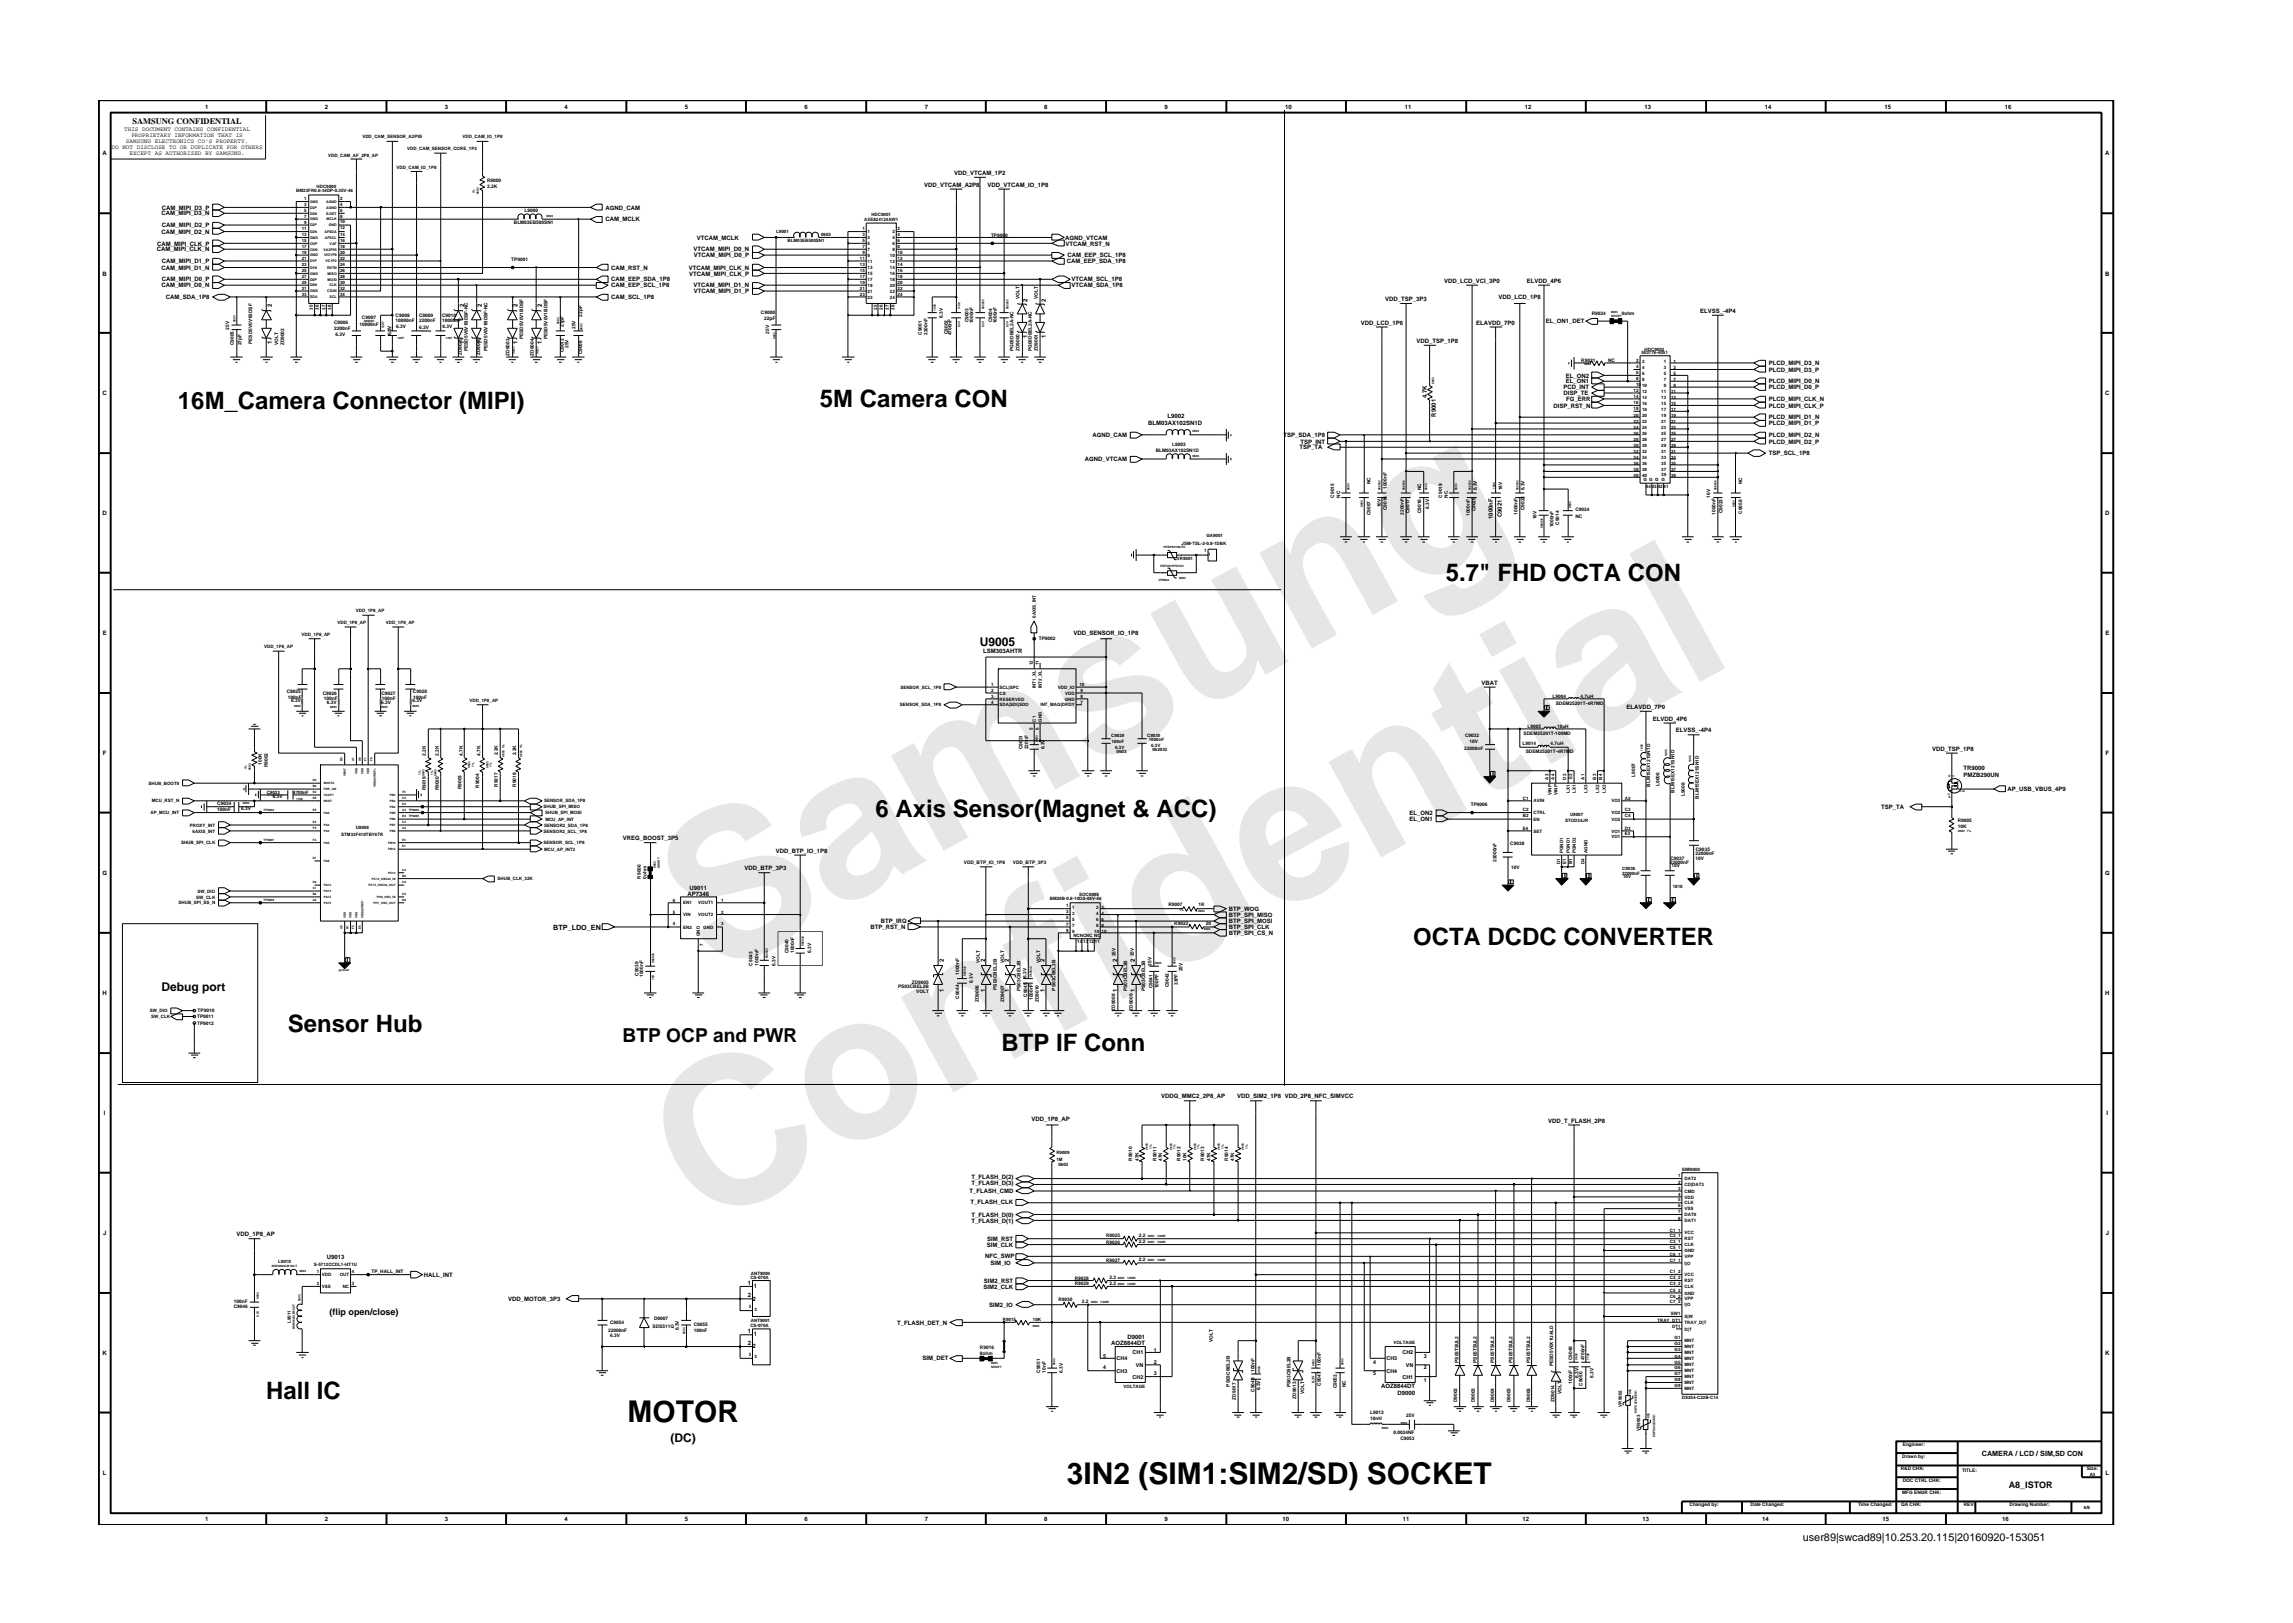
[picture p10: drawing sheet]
<svg xmlns="http://www.w3.org/2000/svg" width="297mm" height="210mm" viewBox="0 0 297 210" stroke-linecap="round" stroke-linejoin="round" font-family="sans-serif">
<defs><g id="words">
<g font-size="26.5" fill="#e6e6e6">
<text x="92.4" y="126.7" transform="rotate(-29 92.4 126.7)">Samsung</text>
<text x="91.1" y="159.4" transform="rotate(-29 91.1 159.4)">Confidential</text>
</g>
<g font-size="3.9">
<text x="81.3" y="184.2">MOTOR</text>
<text x="138.2" y="192.3">3IN2 (SIM1:SIM2/SD) SOCKET</text>
</g>
<g font-size="3.1">
<text x="23.1" y="53">16M_Camera Connector (MIPI)</text>
<text x="106.2" y="52.7">5M Camera CON</text>
<text x="187.3" y="75.3">5.7&quot; FHD OCTA CON</text>
<text x="113.4" y="105.9">6 Axis Sensor(Magnet &amp; ACC)</text>
<text x="183" y="122.4">OCTA DCDC CONVERTER</text>
<text x="37.3" y="133.6">Sensor Hub</text>
<text x="129.7" y="136.1">BTP IF Conn</text>
<text x="34.5" y="181.2">Hall IC</text>
</g>
<text font-size="2.5" x="80.7" y="135">BTP OCP and PWR</text>
<g font-size="1.6">
<text x="126.9" y="83.7">U9005</text>
<text x="20.9" y="128.4">Debug port</text>
<text x="86.9" y="186.9">(DC)</text>
</g>
<text font-size="1.4" x="233.5" y="199.7">user89|swcad89|10.253.20.115|20160920-153051</text>
<g font-size="1.2">
<text x="42.7" y="170.4">(flip open/close)</text>
<text x="260.2" y="192.7">A8_ISTOR</text>
</g>
<text font-size="1.1" x="17.2" y="16.1">SAMSUNG CONFIDENTIAL</text>
<g font-size=".9">
<text x="71.7" y="120.4">BTP_LDO_EN</text>
<text x="256.7" y="188.7">CAMERA / LCD / SIM,SD CON</text>
</g>
<g font-size=".8">
<text x="16.1" y="17">THIS DOCUMENT CONTAINS CONFIDENTIAL</text>
<text x="17" y="17.8">PROPRIETARY INFORMATION THAT IS</text>
<text x="26.6" y="14.1">1</text>
<text x="42.1" y="14.1">2</text>
<text x="57.6" y="14.1">3</text>
<text x="73.1" y="14.1">4</text>
<text x="88.7" y="14.1">5</text>
<text x="104.2" y="14.1">6</text>
<text x="119.8" y="14.1">7</text>
<text x="135.3" y="14.1">8</text>
<text x="150.9" y="14.1">9</text>
<text x="166.5" y="14.1">10</text>
<text x="182" y="14.1">11</text>
<text x="197.5" y="14.1">12</text>
<text x="213" y="14.1">13</text>
<text x="228.6" y="14.1">14</text>
<text x="244.1" y="14.1">15</text>
<text x="259.7" y="14.1">16</text>
<text x="13.3" y="20.1">A</text>
<text x="14.5" y="19.3">DO NOT DISCLOSE TO OR DUPLICATE FOR OTHERS</text>
<text x="16.3" y="18.5">SAMSUNG ELECTRONICS CO’S PROPERTY.</text>
<text x="16.8" y="20.1">EXCEPT AS AUTHORIZED BY SAMSUNG.</text>
<text x="123.6" y="22.7">VDD_VTCAM_1P2</text>
<text x="272.7" y="20.1">A</text>
<text x="20.9" y="27.9">CAM_MIPI_D3_N</text>
<text x="21" y="29.4">CAM_MIPI_D2_P</text>
<text x="21" y="27.2">CAM_MIPI_D3_P</text>
<text x="78.4" y="28.7">CAM_MCLK</text>
<text x="78.4" y="27.2">AGND_CAM</text>
<text x="119.7" y="24.2">VDD_VTCAM_A2P8</text>
<text x="127.9" y="24.2">VDD_VTCAM_IO_1P8</text>
<text x="13.3" y="35.7">B</text>
<text x="20.3" y="32.6">CAM_MIPI_CLK_N</text>
<text x="20.3" y="31.8">CAM_MIPI_CLK_P</text>
<text x="20.9" y="34.9">CAM_MIPI_D1_N</text>
<text x="20.9" y="30.3">CAM_MIPI_D2_N</text>
<text x="21" y="34.1">CAM_MIPI_D1_P</text>
<text x="79.2" y="34.9">CAM_RST_N</text>
<text x="89.2" y="34.9">VTCAM_MIPI_CLK_N</text>
<text x="89.3" y="35.7">VTCAM_MIPI_CLK_P</text>
<text x="89.8" y="32.6">VTCAM_MIPI_D0_N</text>
<text x="89.9" y="33.3">VTCAM_MIPI_D0_P</text>
<text x="90.3" y="31">VTCAM_MCLK</text>
<text x="138" y="31">AGND_VTCAM</text>
<text x="138" y="31.8">VTCAM_RST_N</text>
<text x="138.2" y="34.1">CAM_EEP_SDA_1P8</text>
<text x="138.3" y="33.3">CAM_EEP_SCL_1P8</text>
<text x="272.7" y="35.7">B</text>
<text x="20.9" y="37.2">CAM_MIPI_D0_N</text>
<text x="21" y="36.5">CAM_MIPI_D0_P</text>
<text x="21.5" y="38.8">CAM_SDA_1P8</text>
<text x="35.2" y="39.8" transform="rotate(-90 35.2 39.8)">2</text>
<text x="60.1" y="39.8" transform="rotate(-90 60.1 39.8)">2</text>
<text x="62.4" y="39.8" transform="rotate(-90 62.4 39.8)">2</text>
<text x="67.1" y="39.8" transform="rotate(-90 67.1 39.8)">2</text>
<text x="70.2" y="39.8" transform="rotate(-90 70.2 39.8)">2</text>
<text x="79.2" y="37.2">CAM_EEP_SCL_1P8</text>
<text x="79.2" y="36.5">CAM_EEP_SDA_1P8</text>
<text x="79.2" y="38.8">CAM_SCL_1P8</text>
<text x="89.8" y="37.2">VTCAM_MIPI_D1_N</text>
<text x="89.9" y="38">VTCAM_MIPI_D1_P</text>
<text x="133.1" y="39.1" transform="rotate(-90 133.1 39.1)">2</text>
<text x="135.5" y="39.1" transform="rotate(-90 135.5 39.1)">2</text>
<text x="138.8" y="36.5">VTCAM_SCL_1P8</text>
<text x="138.8" y="37.2">VTCAM_SDA_1P8</text>
<text x="179.4" y="39">VDD_TSP_3P3</text>
<text x="187.1" y="36.6">VDD_LCD_VCI_3P0</text>
<text x="194.1" y="38.8">VDD_LCD_1P8</text>
<text x="197.8" y="36.6">ELVDD_4P6</text>
<text x="200.3" y="41.9">EL_ON1_DET</text>
<text x="220.2" y="40.5">ELVSS_-4P4</text>
<text x="35.2" y="44.6" transform="rotate(-90 35.2 44.6)">1</text>
<text x="60.1" y="44.6" transform="rotate(-90 60.1 44.6)">1</text>
<text x="62.4" y="44.6" transform="rotate(-90 62.4 44.6)">1</text>
<text x="67.1" y="44.6" transform="rotate(-90 67.1 44.6)">1</text>
<text x="70.2" y="44.6" transform="rotate(-90 70.2 44.6)">1</text>
<text x="133.1" y="43.8" transform="rotate(-90 133.1 43.8)">1</text>
<text x="135.5" y="43.8" transform="rotate(-90 135.5 43.8)">1</text>
<text x="176.3" y="42.1">VDD_LCD_1P6</text>
<text x="183.5" y="44.4">VDD_TSP_1P8</text>
<text x="191.2" y="42.1">ELAVDD_7P0</text>
<text x="229.1" y="47.3">PLCD_MIPI_D3_N</text>
<text x="13.3" y="51.2">C</text>
<text x="184.8" y="51.6" transform="rotate(-90 184.8 51.6)">4.7K</text>
<text x="186" y="54" transform="rotate(-90 186 54)">R9001</text>
<text x="201.2" y="52.8">DISP_RST_N</text>
<text x="202.6" y="50.4">PCD_INT</text>
<text x="202.6" y="51.2">DISP_TE</text>
<text x="202.8" y="48.9">EL_ON2</text>
<text x="202.8" y="49.7">EL_ON1</text>
<text x="202.9" y="52">FG_ERR</text>
<text x="229.1" y="50.4">PLCD_MIPI_D0_P</text>
<text x="229.1" y="49.7">PLCD_MIPI_D0_N</text>
<text x="229.1" y="52.8">PLCD_MIPI_CLK_P</text>
<text x="229.1" y="48.1">PLCD_MIPI_D3_P</text>
<text x="229.1" y="52">PLCD_MIPI_CLK_N</text>
<text x="272.7" y="51.2">C</text>
<text x="140.5" y="59.7">AGND_VTCAM</text>
<text x="141.5" y="56.6">AGND_CAM</text>
<text x="148.7" y="55.1">BLM03AX102SN1D</text>
<text x="151.2" y="54.2">L9002</text>
<text x="166.3" y="56.6">TSP_SDA_1P8</text>
<text x="168.3" y="58.2">TSP_TA</text>
<text x="168.5" y="57.5">TSP_INT</text>
<text x="229.1" y="59">TSP_SCL_1P8</text>
<text x="229.1" y="54.3">PLCD_MIPI_D1_N</text>
<text x="229.1" y="55.1">PLCD_MIPI_D1_P</text>
<text x="229.1" y="56.6">PLCD_MIPI_D2_N</text>
<text x="229.1" y="57.5">PLCD_MIPI_D2_P</text>
<text x="13.3" y="66.8">D</text>
<text x="193.4" y="67.2" transform="rotate(-90 193.4 67.2)">1000nF</text>
<text x="194.6" y="67" transform="rotate(-90 194.6 67)">C9021</text>
<text x="272.7" y="66.8">D</text>
<text x="13.3" y="82.3">E</text>
<text x="139.1" y="82.3">VDD_SENSOR_IO_1P8</text>
<text x="272.7" y="82.3">E</text>
<text x="127.4" y="84.6">LSM303AHTR</text>
<text x="191.9" y="88.7">VBAT</text>
<text x="210.7" y="91.8">ELAVDD_7P0</text>
<text x="214.1" y="93.4">ELVDD_4P6</text>
<text x="217.1" y="94.9">ELVSS_-4P4</text>
<text x="13.3" y="97.8">F</text>
<text x="250.3" y="97.3">VDD_TSP_1P8</text>
<text x="254.4" y="100.7">PMZB290UN</text>
<text x="254.4" y="99.7">TR9000</text>
<text x="272.8" y="97.8">F</text>
<text x="182.6" y="106.4">EL_ON1</text>
<text x="182.6" y="105.6">EL_ON2</text>
<text x="243.7" y="104.8">TSP_TA</text>
<text x="260" y="102.5">AP_USB_VBUS_4P9</text>
<text x="13.3" y="113.3">G</text>
<text x="80.7" y="108.9">VREG_BOOST_3P5</text>
<text x="96.5" y="112.7">VDD_BTP_3P3</text>
<text x="100.5" y="110.5">VDD_BTP_IO_1P8</text>
<text x="272.7" y="113.3">G</text>
<text x="89" y="116">AP7346</text>
<text x="89.3" y="115.3">U9011</text>
<text x="114.1" y="119.6">BTP_IRQ</text>
<text x="159.2" y="118.8">BTP_SPI_MISO</text>
<text x="159.2" y="119.6">BTP_SPI_MOSI</text>
<text x="159.2" y="118">BTP_WOG</text>
<text x="112.8" y="120.4">BTP_RST_N</text>
<text x="122.3" y="124.6" transform="rotate(-90 122.3 124.6)">2</text>
<text x="127.6" y="124.6" transform="rotate(-90 127.6 124.6)">2</text>
<text x="130.7" y="124.6" transform="rotate(-90 130.7 124.6)">2</text>
<text x="135.3" y="124.6" transform="rotate(-90 135.3 124.6)">2</text>
<text x="144.7" y="124.6" transform="rotate(-90 144.7 124.6)">2</text>
<text x="147" y="124.6" transform="rotate(-90 147 124.6)">2</text>
<text x="159.2" y="120.4">BTP_SPI_CLK</text>
<text x="159.2" y="121.1">BTP_SPI_CS_N</text>
<text x="13.3" y="128.9">H</text>
<text x="122.3" y="128.5" transform="rotate(-90 122.3 128.5)">1</text>
<text x="127.6" y="128.5" transform="rotate(-90 127.6 128.5)">1</text>
<text x="130.7" y="128.5" transform="rotate(-90 130.7 128.5)">1</text>
<text x="135.3" y="128.5" transform="rotate(-90 135.3 128.5)">1</text>
<text x="144.7" y="128.5" transform="rotate(-90 144.7 128.5)">1</text>
<text x="147" y="128.5" transform="rotate(-90 147 128.5)">1</text>
<text x="272.7" y="128.9">H</text>
<text x="150.4" y="142.3">VDDQ_MMC2_2P8_AP</text>
<text x="160.2" y="142.3">VDD_SIM2_1P8 VDD_2P8_NFC_SIMVCC</text>
<text x="13.5" y="144.4">I</text>
<text x="133.6" y="145.2">VDD_1P8_AP</text>
<text x="200.6" y="145.4">VDD_T_FLASH_2P8</text>
<text x="272.9" y="144.4">I</text>
<text x="125.6" y="154.6">T_FLASH_CMD</text>
<text x="125.7" y="156">T_FLASH_CLK</text>
<text x="125.8" y="152.8">T_FLASH_D(2)</text>
<text x="125.8" y="153.6">T_FLASH_D(3)</text>
<text x="13.4" y="160">J</text>
<text x="30.7" y="160.2">VDD_1P8_AP</text>
<text x="125.8" y="157.6">T_FLASH_D(0)</text>
<text x="125.8" y="158.4">T_FLASH_D(1)</text>
<text x="127.9" y="161.5">SIM_CLK</text>
<text x="127.9" y="160.8">SIM_RST</text>
<text x="272.8" y="160">J</text>
<text x="42.3" y="163">U9013</text>
<text x="54.9" y="165.4">HALL_INT</text>
<text x="96.9" y="166.5">1</text>
<text x="97.6" y="166.9">1</text>
<text x="127.4" y="166.9">SIM2_CLK</text>
<text x="127.5" y="166.2">SIM2_RST</text>
<text x="127.6" y="163">NFC_SWP</text>
<text x="128.3" y="163.9">SIM_IO</text>
<text x="65.8" y="168.5">VDD_MOTOR_3P3</text>
<text x="96.9" y="172.7">1</text>
<text x="96.9" y="168.1">2</text>
<text x="97.5" y="168.5">2</text>
<text x="97.6" y="173.1">1</text>
<text x="116.2" y="171.6">T_FLASH_DET_N</text>
<text x="128.1" y="169.3">SIM2_IO</text>
<text x="146.1" y="173.5">D9001</text>
<text x="13.3" y="175.5">K</text>
<text x="96.9" y="174.2">2</text>
<text x="97.5" y="174.7">2</text>
<text x="119.5" y="176.2">SIM_DET</text>
<text x="144" y="174.3">AOZ8844DT</text>
<text x="178.9" y="179.8">AOZ8844DT</text>
<text x="272.7" y="175.5">K</text>
<text x="181" y="180.7">D9000</text>
<text x="13.3" y="191.1">L</text>
<text x="272.8" y="191.1">L</text>
<text x="26.6" y="197.1">1</text>
<text x="42.1" y="197.1">2</text>
<text x="57.6" y="197.1">3</text>
<text x="73.1" y="197.1">4</text>
<text x="88.7" y="197.1">5</text>
<text x="104.2" y="197.1">6</text>
<text x="119.8" y="197.1">7</text>
<text x="135.3" y="197.1">8</text>
<text x="150.9" y="197.1">9</text>
<text x="166.1" y="197.1">10</text>
<text x="181.7" y="197.1">11</text>
<text x="197.2" y="197.1">12</text>
<text x="212.8" y="197.1">13</text>
<text x="228.3" y="197.1">14</text>
<text x="243.9" y="197.1">15</text>
<text x="259.4" y="197.1">16</text>
</g>
<g font-size=".7">
<text x="142.9" y="177.4">4</text>
<text x="142.9" y="175.9">5</text>
<text x="144.6" y="177.8">CH3</text>
<text x="144.6" y="176.2">CH4</text>
<text x="146.7" y="175.5">CH1</text>
<text x="146.7" y="178.6">CH2</text>
<text x="147.1" y="177.1">VN</text>
<text x="149.5" y="175.1">1</text>
<text x="149.5" y="178.2">3</text>
<text x="149.5" y="176.6">2</text>
<text x="177.9" y="176.6">4</text>
<text x="177.9" y="178.2">5</text>
<text x="179.6" y="176.2">CH3</text>
<text x="179.6" y="177.8">CH4</text>
<text x="181.7" y="178.6">CH1</text>
<text x="181.7" y="175.5">CH2</text>
<text x="182.1" y="177.1">VN</text>
<text x="184.4" y="179">1</text>
<text x="184.4" y="175.9">3</text>
<text x="184.4" y="177.4">2</text>
</g>
<g font-size=".6">
<text x="46.9" y="17.9">VDD_CAM_SENSOR_A2P95</text>
<text x="59.9" y="17.9">VDD_CAM_IO_1P8</text>
<text x="42.5" y="20.3">VDD_CAM_AF_2P8_AP</text>
<text x="51.4" y="21.8">VDD_CAM_IO_1P8</text>
<text x="52.7" y="19.5">VDD_CAM_SENSOR_CORE_1P2</text>
<text x="63.1" y="23.6">R9000</text>
<text x="38.4" y="24.9">BM23FR0.6-34DP-0.35V-46</text>
<text x="39.1" y="29.8">11</text>
<text x="39.4" y="27.4">5</text>
<text x="39.4" y="28.3">7</text>
<text x="39.4" y="29">9</text>
<text x="39.4" y="26.7">3</text>
<text x="39.4" y="25.9">1</text>
<text x="41" y="24.4">HDC9000</text>
<text x="44.1" y="27.4">6</text>
<text x="44.1" y="28.9">10</text>
<text x="44.1" y="29.6">12</text>
<text x="44.1" y="26.7">4</text>
<text x="44.1" y="28.3">8</text>
<text x="44.1" y="25.9">2</text>
<text x="63.1" y="24.3">2.2K</text>
<text x="66.6" y="29">BLM03EB500SN1</text>
<text x="67.9" y="27.5">L9000</text>
<text x="111.7" y="29.8">1</text>
<text x="111.9" y="28.6">AXE824124AW1</text>
<text x="112.9" y="28">HDC9001</text>
<text x="116.3" y="29.8">2</text>
<text x="39.1" y="36">27</text>
<text x="39.1" y="33.7">21</text>
<text x="39.1" y="34.4">23</text>
<text x="39.1" y="35.2">25</text>
<text x="39.1" y="30.6">13</text>
<text x="39.1" y="31.3">15</text>
<text x="39.1" y="32.1">17</text>
<text x="39.1" y="32.9">19</text>
<text x="44.1" y="36">28</text>
<text x="44.1" y="30.6">14</text>
<text x="44.1" y="31.3">16</text>
<text x="44.1" y="32.1">18</text>
<text x="44.1" y="32.9">20</text>
<text x="44.1" y="33.7">22</text>
<text x="44.1" y="34.4">24</text>
<text x="44.1" y="35.2">26</text>
<text x="66.2" y="33.8">TP9001</text>
<text x="100.5" y="30.2">L9001</text>
<text x="102" y="31.3">BLM03EB500SN1</text>
<text x="106.4" y="30.6">0603</text>
<text x="111.4" y="36">17</text>
<text x="111.4" y="33.7">11</text>
<text x="111.4" y="34.4">13</text>
<text x="111.4" y="35.2">15</text>
<text x="111.7" y="32.9">9</text>
<text x="111.7" y="30.6">3</text>
<text x="111.7" y="31.3">5</text>
<text x="111.7" y="32.1">7</text>
<text x="112.4" y="33.3">9</text>
<text x="112.4" y="31">3</text>
<text x="112.4" y="31.7">5</text>
<text x="112.4" y="32.5">7</text>
<text x="112.4" y="30.2">1</text>
<text x="112.4" y="34">11</text>
<text x="112.4" y="34.9">13</text>
<text x="112.4" y="35.6">15</text>
<text x="115.3" y="34">12</text>
<text x="115.3" y="35.6">16</text>
<text x="115.3" y="33.3">10</text>
<text x="115.3" y="34.9">14</text>
<text x="115.6" y="31">4</text>
<text x="115.6" y="32.5">8</text>
<text x="115.6" y="31.7">6</text>
<text x="115.6" y="30.2">2</text>
<text x="116.3" y="31.3">6</text>
<text x="116.3" y="36">18</text>
<text x="116.3" y="34.4">14</text>
<text x="116.3" y="32.9">10</text>
<text x="116.3" y="33.7">12</text>
<text x="116.3" y="30.6">4</text>
<text x="116.3" y="32.1">8</text>
<text x="116.3" y="35.2">16</text>
<text x="128.4" y="30.7">TP9000</text>
<text x="39.1" y="36.8">29</text>
<text x="39.1" y="37.6">31</text>
<text x="39.1" y="38.3">33</text>
<text x="40.5" y="40.1" transform="rotate(-90 40.5 40.1)">35</text>
<text x="41.3" y="40.1" transform="rotate(-90 41.3 40.1)">36</text>
<text x="42.2" y="40.1" transform="rotate(-90 42.2 40.1)">37</text>
<text x="42.9" y="40.1" transform="rotate(-90 42.9 40.1)">38</text>
<text x="44.1" y="36.8">30</text>
<text x="44.1" y="38.3">34</text>
<text x="44.1" y="37.6">32</text>
<text x="46.9" y="41.3">C9007</text>
<text x="51.3" y="41.8">10000nF</text>
<text x="51.3" y="41">C9008</text>
<text x="54.3" y="41.8">2200nF</text>
<text x="54.3" y="41">C9009</text>
<text x="57.3" y="41.8">10000nF</text>
<text x="57.3" y="41">C9010</text>
<text x="75.4" y="41" transform="rotate(-90 75.4 41)">22pF</text>
<text x="98.6" y="40.7">C9000</text>
<text x="99" y="41.4">22pF</text>
<text x="111.4" y="36.8">19</text>
<text x="111.4" y="37.6">21</text>
<text x="111.4" y="38.3">23</text>
<text x="112.4" y="38.7">23</text>
<text x="112.4" y="36.4">17</text>
<text x="112.4" y="37.2">19</text>
<text x="112.4" y="37.9">21</text>
<text x="113.6" y="40.1" transform="rotate(-90 113.6 40.1)">25</text>
<text x="114.4" y="40.1" transform="rotate(-90 114.4 40.1)">26</text>
<text x="115.1" y="40.1" transform="rotate(-90 115.1 40.1)">27</text>
<text x="115.3" y="38.7">24</text>
<text x="115.3" y="36.4">18</text>
<text x="115.3" y="37.2">20</text>
<text x="115.3" y="37.9">22</text>
<text x="115.9" y="40.1" transform="rotate(-90 115.9 40.1)">28</text>
<text x="116.3" y="37.6">22</text>
<text x="116.3" y="38.3">24</text>
<text x="116.3" y="36.8">20</text>
<text x="122.1" y="41.2" transform="rotate(-90 122.1 41.2)">6.3V</text>
<text x="125.5" y="41.8" transform="rotate(-90 125.5 41.8)">C9003</text>
<text x="126.1" y="41.9" transform="rotate(-90 126.1 41.9)">1000nF</text>
<text x="128.5" y="41.8" transform="rotate(-90 128.5 41.8)">C9004</text>
<text x="129.1" y="41.9" transform="rotate(-90 129.1 41.9)">1000nF</text>
<text x="132.1" y="38.7" transform="rotate(-90 132.1 38.7)">VOLT</text>
<text x="134.4" y="38.7" transform="rotate(-90 134.4 38.7)">VOLT</text>
<text x="206.2" y="40.8">R9024</text>
<text x="210.1" y="40.8">0ohm</text>
<text x="29.7" y="42.7" transform="rotate(-90 29.7 42.7)">25V</text>
<text x="30.3" y="44.7" transform="rotate(-90 30.3 44.7)">C9005</text>
<text x="31.3" y="44.7" transform="rotate(-90 31.3 44.7)">27pF</text>
<text x="32.7" y="44.6" transform="rotate(-90 32.7 44.6)">PESD5V0V1BDSF</text>
<text x="36" y="44.7" transform="rotate(-90 36 44.7)">VOLT</text>
<text x="36.8" y="44.7" transform="rotate(-90 36.8 44.7)">ZD9002</text>
<text x="43.3" y="42">C9006</text>
<text x="43.3" y="42.8">2200nF</text>
<text x="43.5" y="43.5">6.3V</text>
<text x="46.6" y="42.2">10000nF</text>
<text x="50.7" y="43.5" transform="rotate(-90 50.7 43.5)">6.3V</text>
<text x="51.3" y="42.5">6.3V</text>
<text x="54.3" y="42.6">6.3V</text>
<text x="57.3" y="42.5">6.3V</text>
<text x="59.8" y="46" transform="rotate(-90 59.8 46)">ZD9015</text>
<text x="60.6" y="45.5" transform="rotate(-90 60.6 45.5)">PESD5V0V1BDSF-NC</text>
<text x="62.2" y="46" transform="rotate(-90 62.2 46)">ZD9016</text>
<text x="63.1" y="45.5" transform="rotate(-90 63.1 45.5)">PESD5V0V1BDSF-NC</text>
<text x="66" y="46.1" transform="rotate(-90 66 46.1)">ZD9003</text>
<text x="67.8" y="44" transform="rotate(-90 67.8 44)">PESD5V0V1BDSF</text>
<text x="69.1" y="46.1" transform="rotate(-90 69.1 46.1)">ZD9004</text>
<text x="70.9" y="44" transform="rotate(-90 70.9 44)">PESD5V0V1BDSF</text>
<text x="73" y="45.7" transform="rotate(-90 73 45.7)">C9013</text>
<text x="73" y="42.4" transform="rotate(-90 73 42.4)">27pF</text>
<text x="73.6" y="45.1" transform="rotate(-90 73.6 45.1)">25V</text>
<text x="74.6" y="42.6" transform="rotate(-90 74.6 42.6)">25V</text>
<text x="75.4" y="45.9" transform="rotate(-90 75.4 45.9)">C9056</text>
<text x="99.6" y="43.2" transform="rotate(-90 99.6 43.2)">25V</text>
<text x="119.4" y="43.4" transform="rotate(-90 119.4 43.4)">C9001</text>
<text x="120.2" y="43.4" transform="rotate(-90 120.2 43.4)">2200nF</text>
<text x="122.8" y="43.3" transform="rotate(-90 122.8 43.3)">C9002</text>
<text x="123.3" y="43.4" transform="rotate(-90 123.3 43.4)">4700nF</text>
<text x="131.3" y="45.5" transform="rotate(-90 131.3 45.5)">PG05DBEL2A-NC</text>
<text x="132.1" y="45.5" transform="rotate(-90 132.1 45.5)">ZD9000</text>
<text x="133.7" y="45.5" transform="rotate(-90 133.7 45.5)">PG05DBEL2A-NC</text>
<text x="134.4" y="45.5" transform="rotate(-90 134.4 45.5)">ZD9001</text>
<text x="204.8" y="46.8">R9021</text>
<text x="208.3" y="46.8">NC</text>
<text x="211.9" y="47.7">4</text>
<text x="211.9" y="46.9">2</text>
<text x="212.6" y="45.9">503776-4051</text>
<text x="212.7" y="47.9">4</text>
<text x="212.7" y="47">2</text>
<text x="213" y="45.4">HDC9002</text>
<text x="215.5" y="47">1</text>
<text x="215.5" y="47.9">3</text>
<text x="216.8" y="47">1</text>
<text x="216.8" y="47.9">3</text>
<text x="211.6" y="50.7">12</text>
<text x="211.6" y="51.6">14</text>
<text x="211.6" y="52.4">16</text>
<text x="211.6" y="53.1">18</text>
<text x="211.9" y="48.5">6</text>
<text x="211.9" y="49.2">8</text>
<text x="211.9" y="50">10</text>
<text x="212.7" y="49.4">8</text>
<text x="212.7" y="50.2">10</text>
<text x="212.7" y="50.9">12</text>
<text x="212.7" y="51.7">14</text>
<text x="212.7" y="52.5">16</text>
<text x="212.7" y="48.6">6</text>
<text x="212.7" y="53.3">18</text>
<text x="215.2" y="50.9">11</text>
<text x="215.2" y="51.7">13</text>
<text x="215.2" y="52.5">15</text>
<text x="215.2" y="53.3">17</text>
<text x="215.5" y="49.4">7</text>
<text x="215.5" y="50.2">9</text>
<text x="215.5" y="48.6">5</text>
<text x="216.5" y="51.7">13</text>
<text x="216.5" y="50.9">11</text>
<text x="216.5" y="52.5">15</text>
<text x="216.5" y="53.3">17</text>
<text x="216.8" y="49.4">7</text>
<text x="216.8" y="50.2">9</text>
<text x="216.8" y="48.6">5</text>
<text x="149.7" y="58.5">BLM03AX102SN1D</text>
<text x="151.8" y="57.7">L9003</text>
<text x="211.6" y="54">20</text>
<text x="211.6" y="57.9">30</text>
<text x="211.6" y="58.7">32</text>
<text x="211.6" y="55.6">24</text>
<text x="211.6" y="57.2">28</text>
<text x="211.6" y="59.5">34</text>
<text x="211.6" y="54.8">22</text>
<text x="211.6" y="56.3">26</text>
<text x="212.7" y="57.9">30</text>
<text x="212.7" y="54">20</text>
<text x="212.7" y="58.7">32</text>
<text x="212.7" y="59.5">34</text>
<text x="212.7" y="54.8">22</text>
<text x="212.7" y="55.6">24</text>
<text x="212.7" y="56.3">26</text>
<text x="212.7" y="57.2">28</text>
<text x="215.2" y="57.9">29</text>
<text x="215.2" y="58.7">31</text>
<text x="215.2" y="55.6">23</text>
<text x="215.2" y="57.2">27</text>
<text x="215.2" y="54">19</text>
<text x="215.2" y="59.5">33</text>
<text x="215.2" y="54.8">21</text>
<text x="215.2" y="56.3">25</text>
<text x="216.5" y="57.9">29</text>
<text x="216.5" y="58.7">31</text>
<text x="216.5" y="59.5">33</text>
<text x="216.5" y="54.8">21</text>
<text x="216.5" y="55.6">23</text>
<text x="216.5" y="56.3">25</text>
<text x="216.5" y="57.2">27</text>
<text x="216.5" y="54">19</text>
<text x="172.8" y="64.5" transform="rotate(-90 172.8 64.5)">C9015</text>
<text x="173.6" y="64.5" transform="rotate(-90 173.6 64.5)">NC</text>
<text x="177.5" y="62.7" transform="rotate(-90 177.5 62.7)">NC</text>
<text x="178.9" y="65.7" transform="rotate(-90 178.9 65.7)">10V</text>
<text x="179.6" y="63.4" transform="rotate(-90 179.6 63.4)">1000nF</text>
<text x="184.1" y="63.5" transform="rotate(-90 184.1 63.5)">NC</text>
<text x="185.1" y="65.9" transform="rotate(-90 185.1 65.9)">6.3V</text>
<text x="186.8" y="64.5" transform="rotate(-90 186.8 64.5)">C9019</text>
<text x="187.6" y="64.5" transform="rotate(-90 187.6 64.5)">NC</text>
<text x="191.3" y="63.5" transform="rotate(-90 191.3 63.5)">6.3V</text>
<text x="194.6" y="63.5" transform="rotate(-90 194.6 63.5)">16V</text>
<text x="197.5" y="63.5" transform="rotate(-90 197.5 63.5)">6.3V</text>
<text x="211.6" y="61.8">40</text>
<text x="211.6" y="60.2">36</text>
<text x="211.6" y="61.1">38</text>
<text x="212.7" y="61.8">40</text>
<text x="212.7" y="61.1">38</text>
<text x="212.7" y="60.2">36</text>
<text x="212.9" y="62.3">G G G G</text>
<text x="213.2" y="63.2">44</text>
<text x="214" y="63.2">43</text>
<text x="214.7" y="63.2">42</text>
<text x="215.2" y="60.2">35</text>
<text x="215.2" y="61.1">37</text>
<text x="215.2" y="61.7">39</text>
<text x="215.5" y="63.2">41</text>
<text x="216.5" y="61.1">37</text>
<text x="216.5" y="61.8">39</text>
<text x="216.5" y="60.2">35</text>
<text x="221.5" y="64.5" transform="rotate(-90 221.5 64.5)">16V</text>
<text x="225.7" y="62.7" transform="rotate(-90 225.7 62.7)">NC</text>
<text x="153.1" y="70.6">JSM-TSL-2-0.8-1DBK</text>
<text x="156" y="71.6">1</text>
<text x="156.3" y="69.5">GA9001</text>
<text x="156.5" y="72">1</text>
<text x="177.5" y="66.7" transform="rotate(-90 177.5 66.7)">C9057</text>
<text x="179.6" y="66.1" transform="rotate(-90 179.6 66.1)">C9016</text>
<text x="181.8" y="66.7" transform="rotate(-90 181.8 66.7)">2200nF</text>
<text x="182.6" y="66.5" transform="rotate(-90 182.6 66.5)">C9017</text>
<text x="184.1" y="66.5" transform="rotate(-90 184.1 66.5)">C9018</text>
<text x="190.4" y="66.8" transform="rotate(-90 190.4 66.8)">1000nF</text>
<text x="191.2" y="66.2" transform="rotate(-90 191.2 66.2)">C9020</text>
<text x="196.6" y="66.7" transform="rotate(-90 196.6 66.7)">1000nF</text>
<text x="197.5" y="66.1" transform="rotate(-90 197.5 66.1)">C9022</text>
<text x="199" y="67.3" transform="rotate(-90 199 67.3)">16V</text>
<text x="201.2" y="68.3" transform="rotate(-90 201.2 68.3)">1000nF</text>
<text x="202" y="68" transform="rotate(-90 202 68)">C9014</text>
<text x="204.1" y="66.2">C9024</text>
<text x="204.1" y="67.1">NC</text>
<text x="222.2" y="66.7" transform="rotate(-90 222.2 66.7)">1000nF</text>
<text x="223.2" y="66.5" transform="rotate(-90 223.2 66.5)">C9023</text>
<text x="225.7" y="66.5" transform="rotate(-90 225.7 66.5)">C9058</text>
<text x="152.4" y="72.5">VR9001</text>
<text x="34.2" y="84">VDD_1P8_AP</text>
<text x="39.1" y="82.5">VDD_1P8_AP</text>
<text x="43.7" y="80.8">VDD_1P8_AP</text>
<text x="46.1" y="79.3">VDD_1P8_AP</text>
<text x="50" y="80.8">VDD_1P8_AP</text>
<text x="134.2" y="80" transform="rotate(-90 134.2 80)">6AXIS_INT</text>
<text x="134.6" y="83">TP9002</text>
<text x="37.1" y="89.8">C9025</text>
<text x="53.5" y="89.8">C9028</text>
<text x="116.6" y="89.2">SENSOR_SCL_1P8</text>
<text x="128.4" y="89.6">2</text>
<text x="128.4" y="88.8">1</text>
<text x="129.5" y="90">CS</text>
<text x="129.5" y="89.2">SCL|SPC</text>
<text x="133.8" y="86.2" transform="rotate(-90 133.8 86.2)">12</text>
<text x="134.2" y="89.1" transform="rotate(-90 134.2 89.1)">INT1_XL</text>
<text x="134.6" y="86.2" transform="rotate(-90 134.6 86.2)">11</text>
<text x="134.9" y="89.1" transform="rotate(-90 134.9 89.1)">INT2_XL</text>
<text x="137.1" y="89.2">VDD_IO</text>
<text x="138" y="90">VDD</text>
<text x="139.8" y="88.8">10</text>
<text x="140" y="89.6">9</text>
<text x="37.3" y="90.5">100nF</text>
<text x="37.7" y="91">6.3V</text>
<text x="41.8" y="90.1">C9026</text>
<text x="41.9" y="90.7">100nF</text>
<text x="42.4" y="91.2">6.3V</text>
<text x="49.4" y="91.2">6.3V</text>
<text x="49.4" y="90.1">C9027</text>
<text x="49.5" y="90.7">100nF</text>
<text x="53.4" y="91">6.3V</text>
<text x="53.5" y="90.5">100nF</text>
<text x="60.8" y="90.9">VDD_1P8_AP</text>
<text x="116.6" y="91.5">SENSOR_SDA_1P8</text>
<text x="128.4" y="91.2">4</text>
<text x="128.4" y="90.4">3</text>
<text x="129.5" y="91.5">SDA|SDI|SDO</text>
<text x="129.5" y="90.7">RESERVED</text>
<text x="133.8" y="94.6" transform="rotate(-90 133.8 94.6)">5</text>
<text x="134.2" y="93.5" transform="rotate(-90 134.2 93.5)">C1</text>
<text x="134.6" y="94.6" transform="rotate(-90 134.6 94.6)">6</text>
<text x="134.8" y="91.5">INT_MAG|DRDY</text>
<text x="134.9" y="93.5" transform="rotate(-90 134.9 93.5)">GND</text>
<text x="137.9" y="90.7">GND</text>
<text x="140" y="91.2">7</text>
<text x="140" y="90.4">8</text>
<text x="143.9" y="95.4">C9029</text>
<text x="148.6" y="95.4">C9030</text>
<text x="148.8" y="96">1000nF</text>
<text x="189.8" y="95.5">C9032</text>
<text x="197.4" y="95.3">SDEM25201T-100MD</text>
<text x="197.9" y="94.3">L9005</text>
<text x="201.1" y="90.4">L9004</text>
<text x="201.5" y="91.4">SDEM25201T-4R7MD</text>
<text x="201.7" y="94.3">10uH</text>
<text x="204.8" y="90.4">4.7uH</text>
<text x="19.2" y="101.7">SHUB_BOOT0</text>
<text x="33.9" y="99" transform="rotate(-90 33.9 99)">100K</text>
<text x="34.7" y="99.4" transform="rotate(-90 34.7 99.4)">R9002</text>
<text x="55.1" y="97.9" transform="rotate(-90 55.1 97.9)">2.2K</text>
<text x="56.8" y="97.9" transform="rotate(-90 56.8 97.9)">2.2K</text>
<text x="60" y="97.9" transform="rotate(-90 60 97.9)">4.7K</text>
<text x="62.3" y="97.9" transform="rotate(-90 62.3 97.9)">4.7K</text>
<text x="64.5" y="101.9" transform="rotate(-90 64.5 101.9)">R9017</text>
<text x="64.5" y="97.9" transform="rotate(-90 64.5 97.9)">2.2K</text>
<text x="66.9" y="101.9" transform="rotate(-90 66.9 101.9)">R9018</text>
<text x="66.9" y="97.9" transform="rotate(-90 66.9 97.9)">2.2K</text>
<text x="132.4" y="97.1" transform="rotate(-90 132.4 97.1)">C9031</text>
<text x="133.2" y="97.1" transform="rotate(-90 133.2 97.1)">220nF</text>
<text x="135.3" y="97.1" transform="rotate(-90 135.3 97.1)">6.3V</text>
<text x="144" y="96.2">100nF</text>
<text x="144.5" y="97">6.3V</text>
<text x="144.6" y="97.6">0603</text>
<text x="149.1" y="96.8">6.3V</text>
<text x="149.3" y="97.3">062032</text>
<text x="189.7" y="97.1">22000nF</text>
<text x="190.4" y="96.2">10V</text>
<text x="197.2" y="96.5">L9014</text>
<text x="197.6" y="97.5">SDEM25201T-4R7MD</text>
<text x="200.6" y="101" transform="rotate(-90 200.6 101)">A3</text>
<text x="200.9" y="96.5">4.7uH</text>
<text x="201.4" y="101" transform="rotate(-90 201.4 101)">A4</text>
<text x="202.9" y="101" transform="rotate(-90 202.9 101)">D2</text>
<text x="203.7" y="101" transform="rotate(-90 203.7 101)">E2</text>
<text x="205.3" y="101" transform="rotate(-90 205.3 101)">A1</text>
<text x="206.8" y="101" transform="rotate(-90 206.8 101)">B3</text>
<text x="207.5" y="101" transform="rotate(-90 207.5 101)">B4</text>
<text x="211.8" y="100.6" transform="rotate(-90 211.8 100.6)">L9007</text>
<text x="213.8" y="101.9" transform="rotate(-90 213.8 101.9)">BLM15EX121SN1D</text>
<text x="215" y="101.8" transform="rotate(-90 215 101.8)">L9006</text>
<text x="19.5" y="105.5">AP_MCU_INT</text>
<text x="19.7" y="104">MCU_RST_N</text>
<text x="24.6" y="107.1">PROXY_INT</text>
<text x="24.9" y="107.9">6AXIS_INT</text>
<text x="28.1" y="105.1">100nF</text>
<text x="28.1" y="104.3">C9034</text>
<text x="31.3" y="105">6.3V</text>
<text x="34.5" y="102.8">C9033</text>
<text x="35.3" y="103.4">6.3V</text>
<text x="38" y="102.8">4700nF</text>
<text x="46.1" y="107.4">U9008</text>
<text x="55.1" y="102.4" transform="rotate(-90 55.1 102.4)">R9019</text>
<text x="56.8" y="102.4" transform="rotate(-90 56.8 102.4)">R9020</text>
<text x="59.8" y="102.2" transform="rotate(-90 59.8 102.2)">R9003</text>
<text x="62.1" y="102.1" transform="rotate(-90 62.1 102.1)">R9004</text>
<text x="70.4" y="104.7">SHUB_SPI_MISO</text>
<text x="70.4" y="107.9">SENSOR2_SCL_1P8</text>
<text x="70.5" y="104">SENSOR_SDA_1P8</text>
<text x="70.5" y="107.1">SENSOR2_SDA_1P8</text>
<text x="70.6" y="105.5">SHUB_SPI_MOSI</text>
<text x="70.6" y="106.3">MCU_AP_INT</text>
<text x="190.5" y="104.5">TP9006</text>
<text x="197.3" y="105.9">B2</text>
<text x="197.3" y="103.6">C1</text>
<text x="197.3" y="105.1">C2</text>
<text x="197.3" y="107.5">E4</text>
<text x="198.7" y="107.9">SET</text>
<text x="198.7" y="106.3">EN</text>
<text x="198.7" y="104">AVIN</text>
<text x="198.7" y="105.5">CTRL</text>
<text x="201" y="103" transform="rotate(-90 201 103)">VINP</text>
<text x="201.7" y="103" transform="rotate(-90 201.7 103)">VINP</text>
<text x="202.7" y="106.5">STOD34JR</text>
<text x="203.4" y="102.7" transform="rotate(-90 203.4 102.7)">LX1</text>
<text x="203.4" y="105.7">U9007</text>
<text x="204.1" y="102.7" transform="rotate(-90 204.1 102.7)">LX1</text>
<text x="205.6" y="102.7" transform="rotate(-90 205.6 102.7)">LX3</text>
<text x="207.2" y="102.7" transform="rotate(-90 207.2 102.7)">LX2</text>
<text x="208" y="102.7" transform="rotate(-90 208 102.7)">LX2</text>
<text x="208.8" y="107.9">VO1</text>
<text x="208.8" y="104">VO3</text>
<text x="208.8" y="105.5">VO2</text>
<text x="208.8" y="106.3">VO2</text>
<text x="210.5" y="107.5">D3</text>
<text x="210.5" y="103.6">A2</text>
<text x="210.5" y="105.1">C3</text>
<text x="210.5" y="105.9">C4</text>
<text x="216.9" y="102.7" transform="rotate(-90 216.9 102.7)">BLM15EX121SN1D</text>
<text x="218.3" y="103.2" transform="rotate(-90 218.3 103.2)">L9008</text>
<text x="220" y="103.5" transform="rotate(-90 220 103.5)">BLM15EX121SN1D</text>
<text x="253.6" y="106.5">R9005</text>
<text x="253.6" y="107.2">10K</text>
<text x="23.4" y="109.4">SHUB_SPI_CLK</text>
<text x="44.2" y="108.3">STM32F410TBY6TR</text>
<text x="70.4" y="109.4">SENSOR_SCL_1P8</text>
<text x="70.5" y="110.2">MCU_AP_INT2</text>
<text x="83" y="113.8" transform="rotate(-90 83 113.8)">R9006</text>
<text x="83.8" y="113.8" transform="rotate(-90 83.8 113.8)">0ohm</text>
<text x="124.9" y="111.9">VDD_BTP_IO_1P8</text>
<text x="131.2" y="111.9">VDD_BTP_3P3</text>
<text x="193.9" y="111.7" transform="rotate(-90 193.9 111.7)">22000nF</text>
<text x="195.6" y="109.4">C9038</text>
<text x="195.8" y="112.6">10V</text>
<text x="202.1" y="111.9" transform="rotate(-90 202.1 111.9)">D1</text>
<text x="202.5" y="110.5" transform="rotate(-90 202.5 110.5)">PGND1</text>
<text x="202.9" y="111.9" transform="rotate(-90 202.9 111.9)">E1</text>
<text x="203.4" y="110.5" transform="rotate(-90 203.4 110.5)">PGND1</text>
<text x="203.7" y="111.9" transform="rotate(-90 203.7 111.9)">B1</text>
<text x="204.1" y="110.5" transform="rotate(-90 204.1 110.5)">PGND2</text>
<text x="205.3" y="111.9" transform="rotate(-90 205.3 111.9)">D4</text>
<text x="205.6" y="110.5" transform="rotate(-90 205.6 110.5)">AGND</text>
<text x="208.8" y="108.6">VO1</text>
<text x="210.1" y="113.3">22000nF</text>
<text x="210.1" y="112.7">C9036</text>
<text x="210.3" y="113.7">10V</text>
<text x="210.5" y="108.2">E3</text>
<text x="216.3" y="111.9">22000nF</text>
<text x="216.4" y="111.4">C9037</text>
<text x="216.5" y="112.3">10V</text>
<text x="219.6" y="110.8">22000nF</text>
<text x="219.6" y="111.4">10V</text>
<text x="219.7" y="110.2">C9035</text>
<text x="23.1" y="117.2">SHUB_SPI_SS_N</text>
<text x="25.4" y="116.4">SW_CLK</text>
<text x="25.6" y="115.6">SW_DIO</text>
<text x="64.5" y="114">SHUB_CLK_32K</text>
<text x="87.2" y="119.9">4</text>
<text x="87.2" y="118.4">5</text>
<text x="87.2" y="116.8">6</text>
<text x="88.5" y="118.7">VIN</text>
<text x="88.5" y="117.2">EN1</text>
<text x="90.5" y="117.2">VOUT1</text>
<text x="90.5" y="118.7">VOUT2</text>
<text x="93.4" y="116.8">1</text>
<text x="93.4" y="118.4">2</text>
<text x="93.4" y="119.9">3</text>
<text x="136" y="116.6">BM20B-0.8-10DS-04V-46</text>
<text x="138.1" y="117.5">1</text>
<text x="138.1" y="118.3">3</text>
<text x="138.1" y="119.1">5</text>
<text x="138.1" y="119.9">7</text>
<text x="138.9" y="118.5">3</text>
<text x="138.9" y="117.7">1</text>
<text x="138.9" y="119.3">5</text>
<text x="139.8" y="116">SOC9000</text>
<text x="142" y="117.7">2</text>
<text x="142" y="118.5">4</text>
<text x="142" y="119.3">6</text>
<text x="142.7" y="117.7">2</text>
<text x="142.7" y="118.5">4</text>
<text x="142.7" y="119.3">6</text>
<text x="151.4" y="117.4">R9007</text>
<text x="152.1" y="119.8">R9022</text>
<text x="155.3" y="117.4">1K</text>
<text x="156.2" y="119.8">20</text>
<text x="216.7" y="115">1810</text>
<text x="88.5" y="120.3">EN2</text>
<text x="90.7" y="121.3" transform="rotate(-90 90.7 121.3)">GND</text>
<text x="91.1" y="122.5" transform="rotate(-90 91.1 122.5)">7</text>
<text x="91.1" y="120.3">GND</text>
<text x="97.5" y="125.1" transform="rotate(-90 97.5 125.1)">C9043</text>
<text x="98.2" y="125.1" transform="rotate(-90 98.2 125.1)">1000nF</text>
<text x="100.4" y="125.1" transform="rotate(-90 100.4 125.1)">6.3V</text>
<text x="102.1" y="123.5" transform="rotate(-90 102.1 123.5)">C9040</text>
<text x="102.9" y="123.5" transform="rotate(-90 102.9 123.5)">1000nF</text>
<text x="105.1" y="123.5" transform="rotate(-90 105.1 123.5)">6.3V</text>
<text x="126.9" y="124.7" transform="rotate(-90 126.9 124.7)">VOLT</text>
<text x="130.1" y="124.7" transform="rotate(-90 130.1 124.7)">VOLT</text>
<text x="134.7" y="124.7" transform="rotate(-90 134.7 124.7)">VOLT</text>
<text x="138.1" y="120.7">9</text>
<text x="138.9" y="120.8">9</text>
<text x="138.9" y="120.1">7</text>
<text x="139.1" y="121.4">NCNCNC NC</text>
<text x="139.6" y="122.2">14</text>
<text x="140.3" y="122.2">13</text>
<text x="141.1" y="122.2">12</text>
<text x="141.8" y="120.8">10</text>
<text x="141.8" y="122.2">11</text>
<text x="142" y="120.1">8</text>
<text x="142.7" y="120.1">8</text>
<text x="142.7" y="120.8">10</text>
<text x="144.5" y="123.9" transform="rotate(-90 144.5 123.9)">25V</text>
<text x="146.9" y="123.9" transform="rotate(-90 146.9 123.9)">25V</text>
<text x="149.2" y="125.1" transform="rotate(-90 149.2 125.1)">25V</text>
<text x="153.2" y="125.8" transform="rotate(-90 153.2 125.8)">25V</text>
<text x="19.4" y="131.1">SW_DIO</text>
<text x="19.6" y="131.9">SW_CLK</text>
<text x="25.5" y="131.9">TP9011</text>
<text x="25.6" y="131.1">TP9010</text>
<text x="82.7" y="126.4" transform="rotate(-90 82.7 126.4)">C9039</text>
<text x="83.3" y="126.6" transform="rotate(-90 83.3 126.6)">1000nF</text>
<text x="116.3" y="128">PS03CBEL2B</text>
<text x="118.1" y="127.5">ZD9005</text>
<text x="118.7" y="128.6">VOLT</text>
<text x="124.2" y="129.4" transform="rotate(-90 124.2 129.4)">C9044</text>
<text x="124.2" y="126.3" transform="rotate(-90 124.2 126.3)">1000nF</text>
<text x="126" y="127.4" transform="rotate(-90 126 127.4)">6.3V</text>
<text x="126.8" y="129.8" transform="rotate(-90 126.8 129.8)">ZD9006</text>
<text x="129.1" y="128.2" transform="rotate(-90 129.1 128.2)">PS03CBEL2B</text>
<text x="130.1" y="129.8" transform="rotate(-90 130.1 129.8)">ZD9007</text>
<text x="132.2" y="128.4" transform="rotate(-90 132.2 128.4)">PS03CBEL2B</text>
<text x="133" y="126.7" transform="rotate(-90 133 126.7)">6.3V</text>
<text x="133" y="129.1" transform="rotate(-90 133 129.1)">C9045</text>
<text x="133.8" y="129.6" transform="rotate(-90 133.8 129.6)">1000nF</text>
<text x="134.6" y="129.8" transform="rotate(-90 134.6 129.8)">ZD9010</text>
<text x="136.7" y="128.3" transform="rotate(-90 136.7 128.3)">PS03CBEL2B</text>
<text x="144.5" y="130.9" transform="rotate(-90 144.5 130.9)">ZD9008</text>
<text x="146" y="128.4" transform="rotate(-90 146 128.4)">PS03CBEL2B</text>
<text x="146.8" y="130.9" transform="rotate(-90 146.8 130.9)">ZD9009</text>
<text x="148.4" y="128.4" transform="rotate(-90 148.4 128.4)">PS03CBEL2B</text>
<text x="149.3" y="128" transform="rotate(-90 149.3 128)">C9041</text>
<text x="150.1" y="128" transform="rotate(-90 150.1 128)">100PF</text>
<text x="151.4" y="127.9" transform="rotate(-90 151.4 127.9)">C9042</text>
<text x="152.6" y="127.6" transform="rotate(-90 152.6 127.6)">33PF</text>
<text x="25.5" y="132.8">TP9012</text>
<text x="136.8" y="149.5">R9009</text>
<text x="136.8" y="150.4">1M</text>
<text x="137.1" y="151">0603</text>
<text x="146.7" y="150.4" transform="rotate(-90 146.7 150.4)">R9010</text>
<text x="147.5" y="150.4" transform="rotate(-90 147.5 150.4)">47K</text>
<text x="149.8" y="150.4" transform="rotate(-90 149.8 150.4)">R9011</text>
<text x="150.6" y="150.4" transform="rotate(-90 150.6 150.4)">47K</text>
<text x="152.9" y="150.4" transform="rotate(-90 152.9 150.4)">R9012</text>
<text x="153.7" y="150.4" transform="rotate(-90 153.7 150.4)">10K</text>
<text x="156" y="150.4" transform="rotate(-90 156 150.4)">R9013</text>
<text x="156.8" y="150.4" transform="rotate(-90 156.8 150.4)">47K</text>
<text x="159.1" y="150.4" transform="rotate(-90 159.1 150.4)">R9014</text>
<text x="159.9" y="150.4" transform="rotate(-90 159.9 150.4)">47K</text>
<text x="217.4" y="155.6">5</text>
<text x="217.4" y="152.5">1</text>
<text x="217.4" y="153.4">2</text>
<text x="217.4" y="154.1">3</text>
<text x="217.4" y="154.9">4</text>
<text x="217.9" y="151.8">SIM9000</text>
<text x="218.2" y="152.9">DAT2</text>
<text x="218.2" y="153.7">CD|DAT3</text>
<text x="218.2" y="154.5">CMD</text>
<text x="218.2" y="155.3">VDD</text>
<text x="143.3" y="160.3">R9025</text>
<text x="143.3" y="161.1">R9026</text>
<text x="147.5" y="160.3">2.2</text>
<text x="147.5" y="161.1">2.2</text>
<text x="216.3" y="161.8">C5_1</text>
<text x="216.3" y="159.5">C1_1</text>
<text x="216.3" y="160.3">C2_1</text>
<text x="216.3" y="161.1">C3_1</text>
<text x="217.4" y="156.4">6</text>
<text x="217.4" y="157.2">7</text>
<text x="217.4" y="158">8</text>
<text x="218.2" y="156.8">VSS</text>
<text x="218.2" y="157.6">DAT0</text>
<text x="218.2" y="158.3">DAT1</text>
<text x="218.2" y="159.9">VCC</text>
<text x="218.2" y="160.7">RST</text>
<text x="218.2" y="161.4">CLK</text>
<text x="218.2" y="156">CLK</text>
<text x="36" y="163.6">L9010</text>
<text x="40.7" y="164">S-5712CCDL1-I4T1U</text>
<text x="41" y="165">1</text>
<text x="41" y="166.5">2</text>
<text x="41.7" y="165.3">VDD</text>
<text x="41.7" y="166.9">VSS</text>
<text x="44" y="165.3">OUT</text>
<text x="44.4" y="166.9">NC</text>
<text x="45.6" y="166.5">3</text>
<text x="45.6" y="165">4</text>
<text x="48.1" y="164.9">TP_HALL_INT</text>
<text x="97.2" y="165.7">CS-070A</text>
<text x="97.3" y="165.1">ANT9000</text>
<text x="139.2" y="165.8">R9028</text>
<text x="139.2" y="166.5">R9029</text>
<text x="143.3" y="163.5">R9027</text>
<text x="143.7" y="165.7">2.2</text>
<text x="143.7" y="166.5">2.2</text>
<text x="147.5" y="163.4">2.2</text>
<text x="216.3" y="166.5">C3_2</text>
<text x="216.3" y="167.3">C5_2</text>
<text x="216.3" y="162.7">C6_1</text>
<text x="216.3" y="163.4">C7_1</text>
<text x="216.3" y="165">C1_2</text>
<text x="216.3" y="165.7">C2_2</text>
<text x="218.2" y="166.9">CLK</text>
<text x="218.2" y="162.2">GND</text>
<text x="218.2" y="167.7">GND</text>
<text x="218.2" y="163">VPP</text>
<text x="218.2" y="163.8">I|O</text>
<text x="218.2" y="165.3">VCC</text>
<text x="218.2" y="166.1">RST</text>
<text x="30.3" y="169.4">C9046</text>
<text x="30.3" y="168.8">100nF</text>
<text x="37.7" y="171.4" transform="rotate(-90 37.7 171.4)">L9011</text>
<text x="78.8" y="172.5">22000nF</text>
<text x="79" y="173.3">6.3V</text>
<text x="79" y="171.6">C9054</text>
<text x="84.5" y="172">SDS511Q</text>
<text x="84.7" y="171">D9007</text>
<text x="87.9" y="172.3" transform="rotate(-90 87.9 172.3)">6.3V</text>
<text x="89.9" y="172.5">100nF</text>
<text x="89.9" y="171.7">C9055</text>
<text x="97" y="169.4">3</text>
<text x="97.2" y="171.9">CS-070A</text>
<text x="97.3" y="171.3">ANT9001</text>
<text x="97.7" y="169.8">3</text>
<text x="129.9" y="171.1">R9015</text>
<text x="133.8" y="171.1">10K</text>
<text x="137.1" y="168.6">R9030</text>
<text x="140.2" y="168.9">2.2</text>
<text x="157.1" y="173.9" transform="rotate(-90 157.1 173.9)">VOLT</text>
<text x="214.7" y="171.2">TRAY_DT1</text>
<text x="216.3" y="168.1">C6_2</text>
<text x="216.3" y="168.9">C7_2</text>
<text x="216.4" y="170.4">SW1</text>
<text x="216.6" y="172">DT1</text>
<text x="216.9" y="173.5">G1</text>
<text x="218.2" y="170.8">S|W</text>
<text x="218.2" y="171.5">TRAY_D|T</text>
<text x="218.2" y="173.9">MNT</text>
<text x="218.2" y="168.5">VPP</text>
<text x="218.2" y="169.2">I|O</text>
<text x="218.2" y="172.4">D|T</text>
<text x="97" y="175.6">3</text>
<text x="97.7" y="176">3</text>
<text x="126.9" y="175.5">0ohm</text>
<text x="126.9" y="174.8">R9016</text>
<text x="134.7" y="177.8" transform="rotate(-90 134.7 177.8)">C9051</text>
<text x="135.5" y="177.8" transform="rotate(-90 135.5 177.8)">10nF</text>
<text x="137.7" y="177.8" transform="rotate(-90 137.7 177.8)">6.3V</text>
<text x="145.5" y="179.9">VOLTAGE</text>
<text x="159.3" y="179.6" transform="rotate(-90 159.3 179.6)">PS03CBEL2B</text>
<text x="162.5" y="177.7" transform="rotate(-90 162.5 177.7)">100nF</text>
<text x="167.2" y="179.7" transform="rotate(-90 167.2 179.7)">PS03CBEL2B</text>
<text x="171.1" y="177" transform="rotate(-90 171.1 177)">100nF</text>
<text x="171.1" y="179.5" transform="rotate(-90 171.1 179.5)">C9047</text>
<text x="173.2" y="179.9" transform="rotate(-90 173.2 179.9)">C9052</text>
<text x="174.4" y="179.7" transform="rotate(-90 174.4 179.7)">NC</text>
<text x="180.5" y="174.1">VOLTAGE</text>
<text x="188.9" y="176.6" transform="rotate(-90 188.9 176.6)">PS05TSUL2</text>
<text x="191.3" y="176.6" transform="rotate(-90 191.3 176.6)">PS05TSUL2</text>
<text x="193.6" y="176.6" transform="rotate(-90 193.6 176.6)">PS05TSUL2</text>
<text x="195.9" y="176.6" transform="rotate(-90 195.9 176.6)">PS05TSUL2</text>
<text x="198.2" y="176.6" transform="rotate(-90 198.2 176.6)">PS05TSUL2</text>
<text x="201.2" y="177" transform="rotate(-90 201.2 177)">PESD5V0X1UALD</text>
<text x="203.7" y="179.3" transform="rotate(-90 203.7 179.3)">100nF</text>
<text x="203.7" y="176.2" transform="rotate(-90 203.7 176.2)">C9049</text>
<text x="204.5" y="178.5" transform="rotate(-90 204.5 178.5)">6.3V</text>
<text x="205" y="179.5" transform="rotate(-90 205 179.5)">C9050</text>
<text x="205.3" y="176.2" transform="rotate(-90 205.3 176.2)">4700nF</text>
<text x="206.4" y="178.5" transform="rotate(-90 206.4 178.5)">6.3V</text>
<text x="216.9" y="178.9">G8</text>
<text x="216.9" y="179.7">G9</text>
<text x="216.9" y="174.3">G2</text>
<text x="216.9" y="175">G3</text>
<text x="216.9" y="175.9">G4</text>
<text x="216.9" y="176.6">G5</text>
<text x="216.9" y="177.4">G6</text>
<text x="216.9" y="178.2">G7</text>
<text x="218.2" y="174.7">MNT</text>
<text x="218.2" y="175.4">MNT</text>
<text x="218.2" y="176.2">MNT</text>
<text x="218.2" y="177">MNT</text>
<text x="218.2" y="177.8">MNT</text>
<text x="218.2" y="178.5">MNT</text>
<text x="218.2" y="179.3">MNT</text>
<text x="160.1" y="181.3" transform="rotate(-90 160.1 181.3)">ZD9017</text>
<text x="162.5" y="180.3" transform="rotate(-90 162.5 180.3)">C9048</text>
<text x="163.3" y="180.1" transform="rotate(-90 163.3 180.1)">6.3V</text>
<text x="167.9" y="181.2" transform="rotate(-90 167.9 181.2)">ZD9013</text>
<text x="168.9" y="180.6" transform="rotate(-90 168.9 180.6)">VOLT</text>
<text x="177.5" y="183.2">L9013</text>
<text x="177.5" y="183.9">10nH</text>
<text x="180.5" y="185.8">0.0024NF</text>
<text x="182.1" y="183.6">25V</text>
<text x="188.8" y="181.6" transform="rotate(-90 188.8 181.6)">D9002</text>
<text x="191" y="181.6" transform="rotate(-90 191 181.6)">D9003</text>
<text x="193.6" y="181.6" transform="rotate(-90 193.6 181.6)">D9004</text>
<text x="195.7" y="181.6" transform="rotate(-90 195.7 181.6)">D9005</text>
<text x="198.2" y="181.6" transform="rotate(-90 198.2 181.6)">D9006</text>
<text x="201.4" y="181.6" transform="rotate(-90 201.4 181.6)">ZD9014</text>
<text x="202.3" y="180.6" transform="rotate(-90 202.3 180.6)">VOLT</text>
<text x="210.1" y="182.2" transform="rotate(-90 210.1 182.2)">VR9002</text>
<text x="212.5" y="185.4" transform="rotate(-90 212.5 185.4)">VR9003</text>
<text x="217.9" y="181.2">DS254-C22B-C14</text>
<text x="218.2" y="180.1">MNT</text>
<text x="181.4" y="186.6">C9053</text>
<text x="246.2" y="190.4">R&amp;D CHK:</text>
<text x="246.4" y="188.9">Drawn by:</text>
<text x="246.5" y="187.4">Engineer:</text>
<text x="254.2" y="190.7">TITLE:</text>
<text x="270.3" y="190.4">Size:</text>
<text x="270.7" y="191.2">A3</text>
<text x="218.9" y="195.1">Changed by:</text>
<text x="226.8" y="195.1">Date Changed:</text>
<text x="240.7" y="195.1">Time Changed:</text>
<text x="246.3" y="195.1">QA CHK:</text>
<text x="246.4" y="193.5">MFG ENGR CHK:</text>
<text x="246.5" y="192">DOC CTRL CHK:</text>
<text x="254.4" y="195.1">REV:</text>
<text x="260.3" y="195.1">Drawing Number:</text>
<text x="269.9" y="195.4">6/6</text>
</g>
<g font-size=".5">
<text x="40.2" y="29.3">D2P</text>
<text x="40.2" y="28.6">GND</text>
<text x="40.2" y="27">D3P</text>
<text x="40.2" y="26.3">GND</text>
<text x="40.2" y="27.8">D3N</text>
<text x="42.2" y="27.8">S-DET</text>
<text x="42.3" y="26.3">AGND</text>
<text x="42.3" y="27">AGND</text>
<text x="42.3" y="28.6">MCLK</text>
<text x="42.6" y="29.3">GND</text>
<text x="40.2" y="31.7">CKP</text>
<text x="40.2" y="32.5">CKN</text>
<text x="40.2" y="30.9">GND</text>
<text x="40.2" y="34">D1P</text>
<text x="40.2" y="34.8">D1N</text>
<text x="40.2" y="35.6">GND</text>
<text x="40.2" y="33.2">GND</text>
<text x="40.2" y="30.2">D2N</text>
<text x="41.9" y="32.5">VA2P95</text>
<text x="42" y="33.2">VIO1P8</text>
<text x="42" y="30.2">AFSDA</text>
<text x="42.1" y="30.9">AFSCL</text>
<text x="42.2" y="34">VC1P2</text>
<text x="42.4" y="34.8">RSTN</text>
<text x="42.4" y="35.6">MISO</text>
<text x="42.7" y="31.7">VAF</text>
<text x="40.2" y="37.1">D0N</text>
<text x="40.2" y="36.4">D0P</text>
<text x="40.2" y="37.9">GND</text>
<text x="40.2" y="38.6">SDA</text>
<text x="42.4" y="37.9">CS2N</text>
<text x="42.4" y="36.4">MOSI</text>
<text x="42.7" y="37.1">CLK</text>
<text x="42.7" y="38.6">SCL</text>
<text x="170.3" y="179.1" transform="rotate(-90 170.3 179.1)">6.3V</text>
</g>
<g font-size=".4">
<text x="61.5" y="25.1" transform="rotate(-90 61.5 25.1)">1%</text>
<text x="62" y="25.2" transform="rotate(-90 62 25.2)">0603</text>
<text x="70.8" y="28.1">0603</text>
<text x="30.5" y="41.8" transform="rotate(-90 30.5 41.8)">0603</text>
<text x="47.2" y="41.7">066036</text>
<text x="121.2" y="40.2" transform="rotate(-90 121.2 40.2)">1005</text>
<text x="124.4" y="40.1" transform="rotate(-90 124.4 40.1)">1106</text>
<text x="127.5" y="40.1" transform="rotate(-90 127.5 40.1)">062032</text>
<text x="130.6" y="40.1" transform="rotate(-90 130.6 40.1)">062032</text>
<text x="208.7" y="41.1">SHORT</text>
<text x="208.7" y="40.6">0603</text>
<text x="49.8" y="42.5" transform="rotate(-90 49.8 42.5)">1207</text>
<text x="51.5" y="44">1207</text>
<text x="54.6" y="43.1">066036</text>
<text x="57.8" y="44">1207</text>
<text x="66.7" y="45.9" transform="rotate(-90 66.7 45.9)">VOLT</text>
<text x="69.7" y="45.9" transform="rotate(-90 69.7 45.9)">VOLT</text>
<text x="72.4" y="42" transform="rotate(-90 72.4 42)">0603</text>
<text x="75.5" y="42.8" transform="rotate(-90 75.5 42.8)">0603</text>
<text x="100.4" y="43.9" transform="rotate(-90 100.4 43.9)">0603</text>
<text x="124.4" y="42.4" transform="rotate(-90 124.4 42.4)">6.3V</text>
<text x="127.5" y="42.4" transform="rotate(-90 127.5 42.4)">6.3V</text>
<text x="130.6" y="42.4" transform="rotate(-90 130.6 42.4)">6.3V</text>
<text x="205.3" y="47.3">0603</text>
<text x="185.8" y="49.7" transform="rotate(-90 185.8 49.7)">0603</text>
<text x="154.5" y="59.2">0603</text>
<text x="154.5" y="56">0603</text>
<text x="174.8" y="63.5" transform="rotate(-90 174.8 63.5)">0603</text>
<text x="176.6" y="65.7" transform="rotate(-90 176.6 65.7)">0603</text>
<text x="178.8" y="63.5" transform="rotate(-90 178.8 63.5)">062032</text>
<text x="182" y="63.5" transform="rotate(-90 182 63.5)">066036</text>
<text x="184.9" y="63.5" transform="rotate(-90 184.9 63.5)">0603</text>
<text x="188.8" y="63.5" transform="rotate(-90 188.8 63.5)">0603</text>
<text x="190.5" y="63.5" transform="rotate(-90 190.5 63.5)">062032</text>
<text x="193.7" y="63.4" transform="rotate(-90 193.7 63.4)">1005</text>
<text x="196.7" y="63.5" transform="rotate(-90 196.7 63.5)">062032</text>
<text x="203.5" y="65.8" transform="rotate(-90 203.5 65.8)">0603</text>
<text x="222.4" y="63.5" transform="rotate(-90 222.4 63.5)">066036</text>
<text x="224.7" y="65.7" transform="rotate(-90 224.7 65.7)">0603</text>
<text x="150.7" y="71">HESP02100JTC</text>
<text x="199.8" y="68.4" transform="rotate(-90 199.8 68.4)">066036</text>
<text x="150.1" y="75.2">VR9004</text>
<text x="150.3" y="73.4">ESPV01R75V321</text>
<text x="152.8" y="75.1">0603</text>
<text x="38.1" y="91.6">0603</text>
<text x="42.8" y="91.7">0603</text>
<text x="49.4" y="91.7">0603</text>
<text x="53.4" y="91.6">0603</text>
<text x="32" y="99.6" transform="rotate(-90 32 99.6)">1%</text>
<text x="32.5" y="99.8" transform="rotate(-90 32.5 99.8)">0603</text>
<text x="40.5" y="101.9">B4</text>
<text x="40.5" y="101.2">D4</text>
<text x="41.9" y="101.6">BOOT0</text>
<text x="44.4" y="98.6" transform="rotate(-90 44.4 98.6)">B5</text>
<text x="44.8" y="100.6" transform="rotate(-90 44.8 100.6)">VBAT</text>
<text x="45.9" y="98.6" transform="rotate(-90 45.9 98.6)">A1</text>
<text x="46.3" y="100.3" transform="rotate(-90 46.3 100.3)">VDD</text>
<text x="46.7" y="98.6" transform="rotate(-90 46.7 98.6)">A6</text>
<text x="47.1" y="100.3" transform="rotate(-90 47.1 100.3)">VDD</text>
<text x="47.5" y="98.6" transform="rotate(-90 47.5 98.6)">F1</text>
<text x="47.8" y="100.3" transform="rotate(-90 47.8 100.3)">VDD</text>
<text x="48.3" y="98.6" transform="rotate(-90 48.3 98.6)">F6</text>
<text x="48.7" y="102" transform="rotate(-90 48.7 102)">VDDA|VREF+</text>
<text x="54.5" y="100.4" transform="rotate(-90 54.5 100.4)">1%</text>
<text x="55" y="100.5" transform="rotate(-90 55 100.5)">0603</text>
<text x="56.1" y="100.4" transform="rotate(-90 56.1 100.4)">1%</text>
<text x="56.5" y="100.5" transform="rotate(-90 56.5 100.5)">0603</text>
<text x="60.9" y="99.5" transform="rotate(-90 60.9 99.5)">0603</text>
<text x="61.4" y="99.3" transform="rotate(-90 61.4 99.3)">1%</text>
<text x="63.3" y="99.5" transform="rotate(-90 63.3 99.5)">0603</text>
<text x="63.7" y="99.3" transform="rotate(-90 63.7 99.3)">1%</text>
<text x="65.3" y="98" transform="rotate(-90 65.3 98)">0603</text>
<text x="65.3" y="96.9" transform="rotate(-90 65.3 96.9)">1%</text>
<text x="67.6" y="98" transform="rotate(-90 67.6 98)">0603</text>
<text x="67.6" y="96.9" transform="rotate(-90 67.6 96.9)">1%</text>
<text x="134.4" y="96.1" transform="rotate(-90 134.4 96.1)">0603</text>
<text x="212.8" y="97.2" transform="rotate(-90 212.8 97.2)">1005</text>
<text x="216" y="98" transform="rotate(-90 216 98)">1005</text>
<text x="219.1" y="98.7" transform="rotate(-90 219.1 98.7)">1005</text>
<text x="252.4" y="100.6">D</text>
<text x="253.2" y="100.6" transform="rotate(-90 253.2 100.6)">3</text>
<text x="31.4" y="104.2">0603</text>
<text x="34.1" y="105.1">TP9004</text>
<text x="38.4" y="103.6">1106</text>
<text x="40.5" y="103.5">D5</text>
<text x="40.5" y="102.7">E2</text>
<text x="40.5" y="106.6">E4</text>
<text x="40.5" y="105.1">E5</text>
<text x="40.5" y="107.4">F5</text>
<text x="41.9" y="102.4">PDR_ON</text>
<text x="41.9" y="107.8">PA3</text>
<text x="41.9" y="103.9">NRST</text>
<text x="41.9" y="103.1">VCAP1</text>
<text x="41.9" y="107">PA2</text>
<text x="41.9" y="105.4">PA0</text>
<text x="50.5" y="106.3">PB6</text>
<text x="50.5" y="103.1">PB2</text>
<text x="50.5" y="104.6">PB4</text>
<text x="50.5" y="103.9">PB3</text>
<text x="50.5" y="107">PB7</text>
<text x="50.5" y="105.4">PB5</text>
<text x="50.5" y="107.8">PB8</text>
<text x="52.1" y="105.8">B3</text>
<text x="52.1" y="104.3">D3</text>
<text x="52.1" y="103.5">C2</text>
<text x="52.1" y="106.6">C3</text>
<text x="52.1" y="105.1">A3</text>
<text x="52.1" y="107.4">A4</text>
<text x="52.1" y="102.7">F3</text>
<text x="52.9" y="105.8">TP9005</text>
<text x="52.9" y="105.1">TP9003</text>
<text x="252.4" y="103.3">S</text>
<text x="252.6" y="103" transform="rotate(-90 252.6 103)">2</text>
<text x="253.7" y="107.8">0603</text>
<text x="254.2" y="102.6" transform="rotate(-90 254.2 102.6)">1</text>
<text x="254.2" y="102.6">G</text>
<text x="254.8" y="107.8">1%</text>
<text x="34.1" y="109">TP9007</text>
<text x="40.5" y="111.3">D1</text>
<text x="40.5" y="109">F4</text>
<text x="41.9" y="109.3">PA5</text>
<text x="41.9" y="111.7">PA8</text>
<text x="48.2" y="114">PC14_OSC32_IN</text>
<text x="50.3" y="110.2">PB12</text>
<text x="50.3" y="109.3">PB10</text>
<text x="50.3" y="113.2">PC13</text>
<text x="52.1" y="112.9">C4</text>
<text x="52.1" y="113.6">B6</text>
<text x="52.1" y="109.7">E1</text>
<text x="52.1" y="109">E3</text>
<text x="85" y="112.5" transform="rotate(-90 85 112.5)">0603</text>
<text x="85.5" y="112.5" transform="rotate(-90 85.5 112.5)">SHORT</text>
<text x="34.1" y="116.8">TP9009</text>
<text x="40.5" y="115.9">B2</text>
<text x="40.5" y="114.4">D2</text>
<text x="40.5" y="116.8">A2</text>
<text x="40.5" y="115.1">C1</text>
<text x="41.9" y="116.3">PA14</text>
<text x="41.9" y="114.8">PA12</text>
<text x="41.9" y="117.1">PA15</text>
<text x="41.9" y="115.6">PA13</text>
<text x="44.8" y="118.9" transform="rotate(-90 44.8 118.9)">VSS</text>
<text x="45.6" y="118.9" transform="rotate(-90 45.6 118.9)">VSS</text>
<text x="46.3" y="118.9" transform="rotate(-90 46.3 118.9)">VSS</text>
<text x="47.1" y="118.9" transform="rotate(-90 47.1 118.9)">VSSA|VREF-</text>
<text x="47.8" y="114.8">PC15_OSC32_OUT</text>
<text x="48.4" y="117.1">PH1_OSC_OUT</text>
<text x="48.8" y="116.3">PH0_OSC_IN</text>
<text x="52.1" y="114.4">C6</text>
<text x="52.1" y="116.8">D6</text>
<text x="52.1" y="115.9">C5</text>
<text x="152.8" y="118">1%</text>
<text x="155.2" y="118.1">0603</text>
<text x="43.9" y="125.8">ground</text>
<text x="44.4" y="120.3" transform="rotate(-90 44.4 120.3)">A5</text>
<text x="45.1" y="120.3" transform="rotate(-90 45.1 120.3)">B1</text>
<text x="45.9" y="120.3" transform="rotate(-90 45.9 120.3)">F2</text>
<text x="46.7" y="120.3" transform="rotate(-90 46.7 120.3)">E6</text>
<text x="84.8" y="124.7" transform="rotate(-90 84.8 124.7)">066036</text>
<text x="99.5" y="124.1" transform="rotate(-90 99.5 124.1)">062032</text>
<text x="104.1" y="122.5" transform="rotate(-90 104.1 122.5)">062032</text>
<text x="149.6" y="124.9">0603</text>
<text x="152.3" y="124.9" transform="rotate(-90 152.3 124.9)">0603</text>
<text x="156" y="120.5">0603</text>
<text x="84.8" y="127" transform="rotate(-90 84.8 127)">16V</text>
<text x="125.1" y="126.4" transform="rotate(-90 125.1 126.4)">062032</text>
<text x="133.7" y="126.5" transform="rotate(-90 133.7 126.5)">062032</text>
<text x="148.7" y="149" transform="rotate(-90 148.7 149)">0603</text>
<text x="149.2" y="148.8" transform="rotate(-90 149.2 148.8)">1%</text>
<text x="151.8" y="149" transform="rotate(-90 151.8 149)">0603</text>
<text x="152.3" y="148.8" transform="rotate(-90 152.3 148.8)">1%</text>
<text x="155" y="149" transform="rotate(-90 155 149)">0603</text>
<text x="155.4" y="148.8" transform="rotate(-90 155.4 148.8)">1%</text>
<text x="158" y="149" transform="rotate(-90 158 149)">0603</text>
<text x="158.5" y="148.8" transform="rotate(-90 158.5 148.8)">1%</text>
<text x="161.1" y="149" transform="rotate(-90 161.1 149)">0603</text>
<text x="161.7" y="148.8" transform="rotate(-90 161.7 148.8)">1%</text>
<text x="148.7" y="160.3">0603</text>
<text x="148.7" y="161.1">0603</text>
<text x="149.9" y="160.3">1/20W</text>
<text x="149.9" y="161.1">1/20W</text>
<text x="35.2" y="164.1">BKH0603LM102-T</text>
<text x="38.8" y="164.8">0603</text>
<text x="144.8" y="165.7">0603</text>
<text x="144.8" y="166.5">0603</text>
<text x="146" y="165.7">1/20W</text>
<text x="146" y="166.5">1/20W</text>
<text x="148.7" y="163.4">0603</text>
<text x="149.9" y="163.4">1/20W</text>
<text x="33.5" y="170.6" transform="rotate(-90 33.5 170.6)">6.3V</text>
<text x="33.5" y="168.3" transform="rotate(-90 33.5 168.3)">0603</text>
<text x="38.2" y="172.2" transform="rotate(-90 38.2 172.2)">BKH0603LM102-T</text>
<text x="38.9" y="168.6" transform="rotate(-90 38.9 168.6)">0603</text>
<text x="88.8" y="172.8" transform="rotate(-90 88.8 172.8)">0603</text>
<text x="133.8" y="171.9">0603</text>
<text x="141.3" y="168.9">0603</text>
<text x="142.5" y="168.9">1/20W</text>
<text x="128.4" y="176.8">0603</text>
<text x="128.4" y="177.2">SHORT</text>
<text x="136.7" y="176.9" transform="rotate(-90 136.7 176.9)">0603</text>
<text x="163.3" y="177.8" transform="rotate(-90 163.3 177.8)">0603</text>
<text x="170.3" y="177" transform="rotate(-90 170.3 177)">0603</text>
<text x="174" y="176.9" transform="rotate(-90 174 176.9)">0603</text>
<text x="204.4" y="176.1" transform="rotate(-90 204.4 176.1)">0603</text>
<text x="205.9" y="176.1" transform="rotate(-90 205.9 176.1)">1106</text>
<text x="179" y="185.1">0603</text>
<text x="181.5" y="184.4">0603</text>
<text x="211.3" y="180.8" transform="rotate(-90 211.3 180.8)">1005</text>
<text x="212" y="183" transform="rotate(-90 212 183)">ESPC02039ES1</text>
<text x="213.7" y="183.9" transform="rotate(-90 213.7 183.9)">1005</text>
<text x="214.4" y="186.1" transform="rotate(-90 214.4 186.1)">ESPC02039ES1</text>
</g>
</g></defs>
<g fill="none" stroke="#000" stroke-width=".13">
<path d="M34.4 14.9v5.7h-20.1M50.1 18.3h1.5M50.8 18.3v24.6M56.2 19.8h1.7M57.1 19.8v23.1M61.8 18.3h1.5M62.5 18.3v4.5l.3 .2-.6 .3 .6 .3-.6 .3 .6 .3-.6 .3 .3 .2v10.7h-18.6M166.4 14.3v126.4M27.5 28.8h.8l.8 .4-.8 .4h-.8zM27.5 38.5l.8-.4h.8l.7 .4-.7 .4h-.8zM27.5 26.4h.8l.8 .5-.8 .3h-.8zM27.5 36.6h.8l.8 .3-.8 .5h-.8z"/>
<path d="M27.5 29.6h.8l.8 .4-.8 .3h-.8zM27.5 27.2h.8l.8 .4-.8 .5h-.8zM27.5 34.2h.8l.8 .5-.8 .3h-.8zM27.5 35.8h.8l.8 .4-.8 .4h-.8zM27.5 31.9h.8l.8 .4-.8 .4h-.8zM27.5 31.1h.8l.8 .4-.8 .4h-.8zM27.5 33.5h.8l.8 .3-.8 .4h-.8zM29.1 34.7h10.9M29.1 33.8h10.9M29.1 32.3h10.9M29.1 31.5h10.9M29.1 30h10.9"/>
<path d="M29.1 36.9h10.9M29.1 36.2h10.9M29.1 29.2h10.9M29.1 26.9h10.9M29.1 27.6h10.9M29.8 38.5h10.2M30.6 38.5l.1 .1zM30.7 38.5v3.6M34.4 38.5h.2v.1h-.2zM34.5 38.5v1.7l.7 1.2h-1.3l.6-1.2M38.3 37.6h.2v.2h-.2zM38.3 35.3h.2v.2h-.2z"/>
<path d="M38.3 33h.2v.1h-.2zM38.3 30.7h.2v.1h-.2zM38.3 28.3h.2v.2h-.2zM38.4 35.4h1.6M38.4 33h1.6M38.4 30.8h1.6M38.4 37.7h1.6M38.4 28.4h1.6M40 25.3h3.9v14h-3.9zM40 26.1h-1.6v20.2M40.8 39.3v1.5M41.5 39.3v1.5"/>
<path d="M42.3 39.3v1.5M43 39.3v1.5M43.9 29.2h1.5v11.6h-2.4M43.9 38.5h33.3M43.9 34.7h33.3M43.9 33.8h13.2M43.9 33h10.1M43.9 32.3h6.9M43.9 31.5h2.3M43.9 30.8h.7M43.9 30h.7M43.9 36.9h33.3"/>
<path d="M43.9 36.2h33.3M43.9 26.1h1.5v.8M43.9 26.9h32.6M43.9 27.6h.7M45.3 26.8h.2v.2h-.2zM45.4 20.6h1.5M46.1 31.4h.2v.2h-.2zM46.2 20.6v22.3M49.2 26.8h.2v.2h-.2zM49.3 26.9v10.8h-5.4M50.7 32.2h.2v.2h-.2zM53.2 22.2h1.5"/>
<path d="M53.9 33h.1v.1h-.1zM54 22.2v20.7M57 33.7h.1v.2h-.1zM59.3 36.1h.2v.2h-.2zM59.4 36.2v4M61.7 36.9h.1v.1h-.1zM61.8 36.9v3.3M66.3 38.5h.2v.1h-.2zM66.3 34.6h.2v.1h-.2zM66.4 38.5v1.7M67.9 28.4a.42 .42 0 0 0-.4-.7 .42 .42 0 0 0-.3 .7h-23.3M68.6 28.4a.42 .42 0 0 0-.4-.7 .42 .42 0 0 0-.3 .7"/>
<path d="M69.4 34.6h.1v.1h-.1zM69.4 28.4a.42 .42 0 0 0-.4-.7 .42 .42 0 0 0-.3 .7M69.5 34.7v5.5M70.2 28.4a.42 .42 0 0 0-.4-.7 .42 .42 0 0 0-.3 .7M70.2 28.4h6.3M72.5 38.5h.2v.1h-.2zM72.6 38.5v4.4M74.9 28.3h.1v.2h-.1zM75 28.4v14.5M76.5 28.4l.7-.3h.8v.7h-.8zM76.5 26.9l.7-.5h.8v.8h-.8zM77.2 38.5l.8-.4h.8v.8h-.8z"/>
<path d="M77.2 36.6h.8l.8 .3-.8 .5h-.8zM77.2 34.7l.8-.5h.8v.8h-.8zM77.2 36.2l.8-.4h.8v.8h-.8zM97.5 31.9h.7l.8 .4-.8 .4h-.7zM97.5 37.4h.7l.8 .3-.8 .4h-.7zM97.5 34.2h.7l.8 .5-.8 .3h-.7zM97.5 30.3h.7l.8 .5-.8 .3h-.7zM97.5 35h.7l.8 .4-.8 .4h-.7zM97.5 32.7h.7l.8 .3-.8 .5h-.7zM97.5 36.6h.7l.8 .3-.8 .5h-.7zM99 35.4h13.2M99 34.7h13.2"/>
<path d="M99 33h13.2M99 32.3h13.2M99 37.7h13.2M99 36.9h13.2M100.4 30.7h.2v.1h-.2zM100.5 30.8v11.3M103.6 30.7a.42 .42 0 0 0-.4-.6 .42 .42 0 0 0-.3 .7h-3.9M104.4 30.7a.42 .42 0 0 0-.4-.6 .42 .42 0 0 0-.3 .7M105.1 30.7a.42 .42 0 0 0-.4-.6 .42 .42 0 0 0-.3 .7M105.2 30.7a.42 .42 0 0 1 .4-.6 .42 .42 0 0 1 .4 .6M106 30.8h6.2M109.8 38.5l.1 .1z"/>
<path d="M109.8 36.1h.1v.2h-.1zM109.8 33.7h.1v.2h-.1zM109.8 31.4h.1v.2h-.1zM109.8 38.5h2.4M109.8 33.8h2.4M109.8 31.5h2.4M109.8 36.2h2.4M112.2 28.9h3.9v10.4h-3.9zM112.2 30h-2.4v16.3M113 39.3v1.5M113.7 39.3v1.5M114.6 39.3v1.5"/>
<path d="M115.3 39.3v1.5M116.1 38.5h2.3M116.1 35.4h14M116.1 34.7h10.8M116.1 33.8h20.2M116.1 33h20.2M116.1 32.3h7.8M116.1 31.5h20.2M116.1 30.8h20.2M116.1 30h2.3v8.5M116.1 37.7h2.3M116.1 36.9h21"/>
<path d="M116.1 36.2h20.2M118.3 38.5h.2v.1h-.2zM118.3 37.6h.2v.2h-.2zM118.4 38.5v2.3h-3.1M123 24.5h1.7M123.8 38.5h.2v.1h-.2zM123.8 32.2h.2v.2h-.2zM123.9 38.5h-3.1v2M123.9 24.5v16M126.2 23h1.5M126.9 34.6h.1v.1h-.1zM126.9 23v17.5"/>
<path d="M128.5 31.4h.1v.2h-.1zM129.3 24.5h1.5M130 35.3h.2v.2h-.2zM130.1 24.5v16M131.8 39.3l.1 .1h1l.1 .2M132.4 36.9v.1zM132.4 36.9v2.5l.6 1.3h-1.2l.6-1.3M134.1 39.3l.2 .1h.9l.1 .2M134.6 36.1h.2v.2h-.2zM134.7 36.2v3.2M134.7 39.4l.6 1.3h-1.2zM136.3 32.7h.8l.8 .3-.8 .5h-.8z"/>
<path d="M136.3 30.3h.8l.8 .5-.8 .3h-.8zM136.3 33.8l.8-.3h.8v.7h-.8zM136.3 36.2l.8-.4h.8l.7 .4-.7 .4h-.8zM136.3 31.5l.8-.4h.8v.8h-.8zM137.1 36.9l.8-.3h.7v.8h-.7zM181.4 39.3h1.5M182.1 39.3v24.6M189.9 36.9h1.6M190.7 36.9v27M196.1 39.3h1.5M196.9 39.3v24.6M199.2 36.9h1.6"/>
<path d="M200 36.9v29.3M29.8 46.3h1.6M30 42.1h1.3M30 42.7h1.3M30.2 46.6h.9M30.5 46.9h.3M30.7 42.7v3.6M33.7 46.3h1.6M33.9 43.6l.2 .2h.9l.2 .2M33.9 40.1l.2 .1h.9l.2 .1M33.9 42.5h1.3l-.7 1.3zM34.1 46.6h.9"/>
<path d="M34.4 46.9h.3M34.5 41.4v1.1M34.5 43.8v2.5M37.6 46.3h1.5M38 46.6h.9M38.2 46.9h.4M38.3 40.8h.2v.1h-.2zM38.4 40.8h4.6M40.7 40.8h.1v.1h-.1zM41.4 40.8h.2v.1h-.2zM42.2 40.8h.2v.1h-.2zM43 40.8h.1v.1h-.1z"/>
<path d="M45.4 46.3h1.5M45.6 43.5h1.2M45.6 42.9h1.2M45.7 46.6h1M46 46.9h.3M46.2 43.5v2.8M48.6 43.5h1.3M48.6 42.9h1.3M49.3 43.5v2h1.5M50.1 46.3h1.5M50.2 43.5h1.2M50.2 42.9h1.2"/>
<path d="M50.4 46.6h.9M50.7 46.9h.3M50.7 45.4h.2v.2h-.2zM50.7 40.8h.2v.1h-.2zM50.8 43.5v2.8M50.8 40.8h-1.5v2.1M53.2 46.3h1.5M53.3 43.5h1.3M53.3 42.9h1.3M53.5 46.6h.9M53.8 46.9h.3M54 43.5v2.8"/>
<path d="M56.2 46.3h1.7M56.4 43.5h1.3M56.4 42.9h1.3M56.6 46.6h.9M56.9 46.9h.3M57.1 43.5v2.8M58.6 46.3h1.5M58.8 43.6l.2 .2h.9l.1 .2M58.8 40.1l.2 .1h.9l.1 .1M58.8 42.5h1.2l-.6 1.3zM59 46.6h.9M59.2 46.9h.3"/>
<path d="M59.4 40.2l.6 1.2h-1.2zM59.4 41.4v1.1M59.4 43.8v2.5M60.9 46.3h1.6M61.1 43.6l.1 .2h1l.1 .2M61.1 40.1l.1 .1h1l.1 .1M61.1 42.5h1.2l-.5 1.3zM61.2 46.6h1M61.6 46.9h.2M61.8 40.2l.5 1.2h-1.2zM61.8 41.4v1.1M61.8 43.8v2.5"/>
<path d="M65.6 46.3h1.6M65.7 43.6l.2 .2h.9l.2 .2M65.7 40.1l.2 .1h.9l.2 .1M65.7 42.5h1.3l-.6 1.3zM65.9 46.6h.9M66.2 46.9h.3M66.4 41.4v1.1M66.4 43.8v2.5M66.4 40.2l.6 1.2h-1.3zM68.7 46.3h1.5M68.9 43.6l.1 .2h1l.1 .2M68.9 40.1l.1 .1h1l.1 .1"/>
<path d="M68.9 42.5h1.2l-.6 1.3zM69 46.6h1M69.3 46.9h.3M69.5 40.2l.6 1.2h-1.2zM69.5 41.4v1.1M69.5 43.8v2.5M71.8 46.3h1.5M72 43.5h1.2M72 42.9h1.2M72.2 46.6h.9M72.4 46.9h.4M72.6 43.5v2.8"/>
<path d="M74.1 46.3h1.6M74.3 43.5h1.3M74.3 42.9h1.3M74.5 46.6h.9M74.8 46.9h.2M75 43.5v2.8M99.8 46.3h1.6M99.9 42.1h1.3M99.9 42.7h1.3M100.1 46.6h.9M100.4 46.9h.3M100.5 42.7v3.6"/>
<path d="M109.1 46.3h1.6M109.4 46.6h.9M109.8 46.9h.2M109.8 40.8h.1v.1h-.1zM109.8 40.8h5.5M112.9 40.8h.2v.1h-.2zM113.7 40.8h.1v.1h-.1zM114.5 40.8h.1v.1h-.1zM115.3 40.8h.1v.1h-.1zM120 46.3h1.5M120.2 41.2h1.2M120.2 40.5h1.2"/>
<path d="M120.3 46.6h.9M120.6 46.9h.3M120.8 41.2v5.1M123 46.3h1.7M123.2 41.2h1.3M123.2 40.5h1.3M123.4 46.6h.9M123.7 46.9h.3M123.9 41.2v5.1M126.2 46.3h1.5M126.4 41.2h1.2M126.4 40.5h1.2"/>
<path d="M126.5 46.6h1M126.8 46.9h.3M126.9 41.2v5.1M129.3 46.3h1.5M129.5 41.2h1.2M129.5 40.5h1.2M129.7 46.6h.9M129.9 46.9h.3M130.1 41.2v5.1M131.6 46.3h1.6M131.8 42.9l.1 .1h1l.1 .1M131.8 41.8h1.2l-.6 1.2z"/>
<path d="M131.9 46.6h1M132.3 46.9h.2M132.4 40.7v1.1M132.4 43v3.3M134 46.3h1.5M134.1 42.9l.2 .1h.9l.1 .1M134.1 41.8h1.2l-.6 1.2zM134.3 46.6h.9M134.6 46.9h.3M134.7 40.7v1.1M134.7 43v3.3M146.4 56h.8l.7 .3-.7 .5h-.8z"/>
<path d="M146.4 59.1h.8l.7 .4-.7 .4h-.8zM147.9 59.5h3.2M147.9 56.3h3.2M151.1 59.4a.42 .42 0 0 1 .4-.6 .42 .42 0 0 1 .3 .7M151.1 56.3a.42 .42 0 0 1 .4-.6 .42 .42 0 0 1 .3 .6M151.9 59.4a.42 .42 0 0 1 .4-.6 .42 .42 0 0 1 .3 .7M151.9 56.3a.42 .42 0 0 1 .4-.6 .42 .42 0 0 1 .3 .6M152.7 59.4a.42 .42 0 0 1 .3-.6 .42 .42 0 0 1 .4 .7M152.7 56.3a.42 .42 0 0 1 .3-.6 .42 .42 0 0 1 .4 .6M153.4 59.4a.42 .42 0 0 1 .4-.6 .42 .42 0 0 1 .3 .7h4.8M153.4 56.3a.42 .42 0 0 1 .4-.6 .42 .42 0 0 1 .3 .6h4.8M158.9 55.6v1.6"/>
<path d="M158.9 58.7v1.5M159.1 55.9v.9M159.1 59v1M159.5 56.2v.3M159.5 59.3v.3M172 57.9l.8-.4h.8v.8h-.8zM172 56.8h.8l.8 .4-.8 .3h-.8zM172 56h.8l.8 .3-.8 .5h-.8zM173.6 56.3h38.9M173.6 57.9h38.9M173.6 57.2h38.9M174.3 57.1h.1v.2h-.1z"/>
<path d="M174.4 57.2v6.7M176.6 56.3l.1 .1zM176.7 56.3v7.6M178.3 42.4h1.5M178.9 59.4h.2v.1h-.2zM179 42.4v21.5M179 59.5h33.5M182.1 58.6h.1v.2h-.1zM182.1 58.7h30.4M184.4 44.7h1.6M185.2 44.7v5.3l.3 .2-.6 .3 .6 .2-.6 .4 .6 .3-.6 .3 .3 .1v5.4M185.2 57.1h.1v.2h-.1z"/>
<path d="M190.6 55.5h.2v.2h-.2zM190.7 55.6h21.8M193 42.4h1.6M193.7 54.7h.1v.2h-.1zM193.7 42.4v21.5M193.7 54.8h18.8M196.8 54h.2v.1h-.2zM196.9 54h15.6M203.2 46.9v.3M203.6 46.6v.9M203.9 47h2.1l.2-.2 .3 .6 .4-.6 .2 .6 .4-.6 .3 .6 .1-.4h4.6M203.9 46.3v1.6"/>
<path d="M205.4 41.6l.8-.3h.8v.7h-.8zM206.2 52.1h.8l.8 .4-.8 .4h-.8zM206.2 50.2l.8-.5h.8v.9h-.8zM206.2 50.9l.8-.3h.8v.7h-.8zM206.2 49h.8l.8 .4-.8 .3h-.8zM206.2 51.3h.8l.8 .4-.8 .4h-.8zM206.2 48.2h.8l.8 .4-.8 .4h-.8zM207 41.6h1.6M207.8 50.9h4.7M207.8 50.2h4.7M207.8 49.4h4.7M207.8 48.6h4.7"/>
<path d="M207.8 52.5h4.7M207.8 51.7h4.7M208.6 41.3h.4v.6h-.4zM209 41.4h.7v.4h-.7zM209.7 41.3h.4v.6h-.4zM210.1 41.6h.7v7.8M210.8 49.3h.1v.2h-.1zM211.6 53.3h.9M211.6 47.9h.9M212.5 46.1h3.9v16.5h-3.9zM216.4 47h10.8M216.4 48.6h2.2v20.9"/>
<path d="M216.4 59.5h.7M216.4 56.3h10.8M216.4 55.6h2.2M216.4 54.8h10.8M216.4 54h10.8M216.4 53.3h2.2M216.4 50.9h2.2M216.4 50.2h10.8M216.4 49.4h10.8M216.4 52.5h10.8M216.4 51.7h10.8M216.4 58.7h10"/>
<path d="M216.4 57.9h2.2M216.4 47.9h10.8M216.4 57.2h10.8M218.6 57.9h.1v.1h-.1zM218.6 55.5h.1v.2h-.1zM218.6 53.2h.1v.2h-.1zM218.6 50.8h.1v.2h-.1zM221.8 40.8h1.5M222.5 40.8v23.1M224.8 58.6h.1v.2h-.1zM224.8 58.7v5.2M226.4 58.7l.8-.4h.8l.7 .4-.7 .4h-.8z"/>
<path d="M227.2 54.8l.8-.3h.7v.7h-.7zM227.2 57.2l.8-.4h.7v.7h-.7zM227.2 51.7l.8-.4h.7v.8h-.7zM227.2 50.2l.8-.5h.7v.9h-.7zM227.2 47l.8-.3h.7v.7h-.7zM227.2 49.4l.8-.4h.7v.7h-.7zM227.2 54l.8-.4h.7v.9h-.7zM227.2 56.3l.8-.3h.7v.8h-.7zM227.2 47.9l.8-.5h.7v.8h-.7zM227.2 52.5l.8-.4h.7v.8h-.7zM14.7 76.4h151.3M46.9 79.7h1.6"/>
<path d="M47.7 79.7v19.4M146.6 71.7v.4M146.8 71.4v.9M147.2 71.1v1.6M147.2 71.9h4M149.4 71.8h.1v.2h-.1zM149.5 71.9v2.3h1.7M151.2 71.6h1.2v.6h-1.2zM151.2 71.3h.3l.7 1.2h.2M151.2 73.9h1.2v.6h-1.2zM151.2 73.6h.3l.7 1.3h.2M152.4 71.9h4.1"/>
<path d="M154.9 71.8h.2v.2h-.2zM155 71.9v2.3h-2.6M156.5 71.1h1.1v1.6h-1.1zM173.6 69.5h1.5M173.8 64.5h1.1M173.8 63.9h1.1M173.9 69.9h1M174.2 70.2h.3M174.4 64.5v5M175.9 69.5h1.6M176.1 64.5h1.2M176.1 63.9h1.2"/>
<path d="M176.2 69.9h1M176.6 70.2h.2M176.7 64.5v5M178.3 69.5h1.5M178.4 64.5h1.2M178.4 63.9h1.2M178.6 69.9h.9M178.8 70.2h.4M179 64.5v5M181.4 69.5h1.5M181.5 64.5h1.2M181.5 63.9h1.2"/>
<path d="M181.6 69.9h1M182 70.2h.3M182.1 61h.1v.1h-.1zM182.1 61.1h2.3v2.8M182.1 64.5v5M183.7 69.5h1.5M183.8 64.5h1.3M183.8 63.9h1.3M184 69.9h.9M184.3 70.2h.3M184.4 64.5v5M187.6 69.5h1.5"/>
<path d="M187.7 64.5h1.3M187.7 63.9h1.3M187.9 69.9h.9M188.2 70.2h.3M188.3 64.5v5M189.9 69.5h1.6M190 64.5h1.3M190 63.9h1.3M190.2 69.9h.9M190.5 70.2h.4M190.6 61h.2v.1h-.2zM190.7 64.5v5"/>
<path d="M190.7 61.1h-2.4v2.8M193 69.5h1.6M193.2 64.5h1.2M193.2 63.9h1.2M193.3 69.9h1M193.7 70.2h.2M193.7 64.5v5M196.1 69.5h1.5M196.3 64.5h1.2M196.3 63.9h1.2M196.5 69.9h.9M196.7 70.2h.3"/>
<path d="M196.9 64.5v5M199.2 69.5h1.6M199.3 66.2h1.3M199.3 66.7h1.3M199.5 69.9h.9M199.8 70.2h.4M199.9 63.3h.2v.1h-.2zM199.9 61.8h.2v.1h-.2zM199.9 61h.2v.1h-.2zM199.9 60.1h.2v.2h-.2zM200 66.7v2.8M200 63.4h3.1v2.8"/>
<path d="M200 61.8h12.5M200 60.2h12.5M200 61.1h12.5M202.3 69.5h1.6M202.5 66.2h1.2M202.5 66.7h1.2M202.6 69.9h1M203 70.2h.2M203.1 66.7v2.8M213.2 62.6v1.5h5.4M213.9 64h.2v.2h-.2zM214 62.6v1.5"/>
<path d="M214.7 64h.1v.2h-.1zM214.7 62.6v1.5M215.4 64h.2v.2h-.2zM215.5 62.6v1.5M216.4 61.8h6.1M216.4 60.2h6.1M216.4 61.1h6.1M217.9 69.5h1.5M218.2 69.9h.9M218.5 70.2h.3M218.6 64h.1v.2h-.1zM221.8 69.5h1.5"/>
<path d="M221.9 64.5h1.2M221.9 63.9h1.2M222 69.9h1M222.4 70.2h.3M222.4 61.8h.2v.1h-.2zM222.4 61h.2v.1h-.2zM222.4 60.1h.2v.2h-.2zM222.5 64.5v5M224.1 69.5h1.6M224.2 64.5h1.3M224.2 63.9h1.3M224.4 69.9h.9"/>
<path d="M224.7 70.2h.3M224.8 64.5v5M32.2 94.4h1.5M32.5 94.1h1M32.8 93.8h.3M33 94.4v3l.3 .2-.7 .2 .7 .4-.7 .3 .7 .2-.7 .4 .4 .2v2.2M35.3 84.4h1.6M36.1 84.4v13.2h8.5v1.5M38.4 92.1h1.6M38.6 89.3h1.2M38.6 88.7h1.2M38.7 92.4h1"/>
<path d="M39.1 92.7h.2M39.1 89.3v1.2M39.1 91.3v.8M40 82.7h1.5M40.7 86.6h.1v.1h-.1zM40.8 82.7v14.1h5.4v2.3M40.8 86.6h-1.7v2.1M41.5 99.1h10.1v20.2h-10.1v-20.2h.1M43 92.1h1.6M43.2 89.3h1.3M43.2 88.7h1.3M43.4 92.4h.9"/>
<path d="M43.7 92.7h.3M43.9 89.3v1.2M43.9 91.3v.8M44.6 81.2h1.6M45.3 86.6h.2v.1h-.2zM45.4 81.2v14.8h1.5v3.1M45.4 86.6h-1.5v2.1M47.6 86.6h.2v.1h-.2zM47.7 86.6h1.6v2.1M48.5 92.1h1.6M48.6 89.3h1.3M48.6 88.7h1.3"/>
<path d="M48.8 92.4h.9M49.1 92.7h.4M49.3 89.3v1.2M49.3 91.3v.8M50.8 81.2h1.6M51.5 86.6h.2v.1h-.2zM51.6 86.6v11h-3.1v1.5M51.6 81.2v5.4M51.6 86.6h1.6v2.1M52.4 92.1h1.6M52.5 89.3h1.3M52.5 88.7h1.3"/>
<path d="M52.7 92.4h.9M53 92.7h.3M53.2 89.3v1.2M53.2 91.3v.8M57 94.3h.1v.2h-.1zM57.1 94.4v3.8l.2 .1-.5 .4 .5 .2-.5 .4 .5 .3-.5 .3 .3 .1v7.6M60.1 94.3h.1v.2h-.1zM60.1 94.4v3.8l.4 .1-.6 .4 .6 .2-.6 .4 .6 .3-.6 .3 .2 .1v6.1M61.8 91.3h1.5M62.4 94.3h.2v.2h-.2zM62.5 91.3v6.9l.3 .1-.6 .4 .6 .2-.6 .4 .6 .3-.6 .3 .3 .1v10M64.7 94.3h.2v.2h-.2z"/>
<path d="M64.8 94.4v3.8l.3 .1-.6 .4 .6 .2-.6 .4 .6 .3-.6 .3 .3 .1v3.7M122.3 91.3l.7-.3h.9l.8 .3-.8 .4h-.9zM122.3 88.6h.7l.9 .4-.9 .4h-.7zM123.9 89h5.4M124.7 91.3h4.6M129.3 86.6h10.1v7.1h-10.1zM129.3 90.5h-1.6v5.5h13.2M129.3 86.6h.2M133.2 99.9h1.5M133.4 97.1h1.2M133.4 96.5h1.2M133.9 82.7h.2v.1h-.2z"/>
<path d="M134 80.5l.3 .7v.8h-.8v-.8zM134 82v4.6M134 93.7v2.8M134 97.1v2.8M134.6 95.9h.2v.1h-.2zM134.7 85.9v.7M134.7 93.7v2.3M139.4 90.5h1.5v9.4M139.4 91.3h.8M139.4 89.8h8.5v5.9M139.4 89h3.9M140.2 99.9h1.6"/>
<path d="M140.9 95.9h.1v.1h-.1zM142.5 82.7h1.5M142.5 99.9h1.5M142.7 96.3h1.2M142.7 95.7h1.2M143.2 89.7h.2v.2h-.2zM143.2 88.9h.2v.2h-.2zM143.2 85h.2v.2h-.2zM143.3 85.1h-15.6v4.7h1.6M143.3 82.7v13M143.3 96.3v3.6M147.2 99.9h1.5"/>
<path d="M147.3 96.3h1.2M147.3 95.7h1.2M147.9 96.3v3.6M192.2 89h1.5M192.4 97.1h1.3M192.4 96.5h1.3M192.9 94.3h.2v.2h-.2zM193 89v7.5M193 97.1v3.5M193 94.4h7M193.1 99.9h.6v.6h-.6zM195.3 99.8h.1v.1h-.1z"/>
<path d="M195.3 94.3h.1v.2h-.1zM195.4 99.9h6.1v1.6M195.4 94.4v16M196.8 94.3h.2v.2h-.2zM196.9 94.4v2.4h2.3M199.2 92.1h1.6l-.8 .8zM199.3 96.8v-.2l.1-.1 .1 .1 .1 .2M199.9 96.8v-.2l-.1-.1-.2 .1v.2M200 96.8l.1-.2 .1-.1 .1 .1v.2M200 94.4l.1-.2h.1h.1v.2M200.1 91.4h.6v.6h-.6zM200.3 91.6h.2"/>
<path d="M200.3 91.9h.2M200.3 91.6v.3M200.4 94.4l.1-.2h.1h.1l.1 .2M200.7 96.8l-.1-.2-.1-.1-.1 .1v.2M200.7 99.8h.2v.1h-.2zM200.8 96.8h2.3v4.7M200.8 99.9v1.6M200.9 94.4v-.2h.1h.1l.1 .2M201.2 94.4v-.2h.2h.1v.2M201.5 94.4h3.9v7.1M203.1 99.8v.1zM203.1 99.9h.8v1.6"/>
<path d="M203.8 90.5l-.1-.1-.2 .1-.2-.1-.2 .1h-3.1v1.6M203.9 90.5l.2-.1 .1 .1 .2-.1 .2 .1M204.7 90.5h3.1v11M207.7 99.8h.1v.1h-.1zM207.8 99.9h-.8v1.6M212.5 92.1h1.5M213.2 92.1v5.5a.42 .42 0 0 0-.7 .3 .42 .42 0 0 0 .7 .4M213.2 99.1a.42 .42 0 0 0-.7 .3 .42 .42 0 0 0 .7 .4M213.2 99.9a.42 .42 0 0 0-.7 .3 .42 .42 0 0 0 .7 .4M213.2 98.3a.42 .42 0 0 0-.7 .3 .42 .42 0 0 0 .7 .4M215.5 93.7h1.6M216.4 93.7v4.6"/>
<path d="M216.4 99.8a.51 .51 0 0 0-.7 0 .51 .51 0 0 0-.1 .7 .51 .51 0 0 0 .7 .1M216.4 98.3a.51 .51 0 0 0-.7 0 .51 .51 0 0 0-.1 .7 .51 .51 0 0 0 .7 .1M216.4 99.1a.51 .51 0 0 0-.7 0 .51 .51 0 0 0-.1 .7 .51 .51 0 0 0 .7 0M218.6 95.2h1.6M219.4 95.2v3.9a.42 .42 0 0 0-.7 .3 .42 .42 0 0 0 .7 .4M219.4 99.9a.42 .42 0 0 0-.7 .3 .42 .42 0 0 0 .7 .4M252.1 97.6h1.5M252.8 97.6v3.9h.6M15.9 119.7h17.5v20.5h-17.5zM23.7 101h.7l.8 .5-.8 .3h-.7zM23.7 103.4h.7l.8 .3-.8 .5h-.7zM23.7 104.9h.7l.8 .4-.8 .4h-.7z"/>
<path d="M25.2 101.5h16.3M25.2 103.7h16.3M25.2 105.3h16.3M26.1 104.3v.4M26.4 104.1v.9M26.8 104.5h3.5M26.8 103.7v1.6M28.3 116.6h.8l.7 .4-.7 .4h-.8zM28.3 115.8h.8l.7 .4-.7 .4h-.8zM28.3 106.5h.8l.7 .4-.7 .3h-.8zM28.3 107.2h.8l.7 .4-.7 .5h-.8zM28.3 108.8h.8l.7 .4-.7 .4h-.8z"/>
<path d="M28.3 115h.8l.7 .4-.7 .4h-.8zM29.8 116.2h11.7M29.8 117h11.7M29.8 109.2h11.7M29.8 107.6h11.7M29.8 115.4h11.7M29.8 106.9h11.7M30.3 103.9v1.3M30.9 103.9v1.3M31.6 102.1v.3M31.9 101.7v.9M32.2 102.2h9.3"/>
<path d="M32.2 101.5v1.5M32.9 103.7h.1v.1h-.1zM32.9 101.4h.1v.1h-.1zM33 103.7v.8h-2.1M33.1 102.8v.4M33.5 102.5v.9M33.6 116.9h.2v.1h-.2zM33.6 109.1h.2v.1h-.2zM33.6 105.3h.2v.1h-.2zM33.7 103h.8M33.7 102.2v1.5M36.1 103h1.2"/>
<path d="M37.3 102.4v1.2M38 103h3.5M38 102.4v1.2M40.8 114.7h.7M40.8 111.5h.7M44.6 119.3v5.4M45.4 119.3v1.5M46.2 119.3v1.5M46.9 119.3v1.5h-.7M51.6 104.5h17.1M51.6 103h2.4M51.6 116.2h.8"/>
<path d="M51.6 117h.8M51.6 109.2h17.1M51.6 103.7h16.3M51.6 105.3h17.1M51.6 106.1h17.1M51.6 107.6h17.1M51.6 110h17.1M51.6 113.8h10.9M51.6 106.9h16.3M51.6 113.1h.8M51.6 114.7h.8M54 102.2v1.5"/>
<path d="M54.2 102.5v.9M54.6 102.8v.4M54.6 105.3h.2v.1h-.2zM54.6 104.4h.2v.2h-.2zM55.4 106.8h.2v.2h-.2zM55.5 106.9v-6.9l-.4-.1 .7-.3-.7-.3 .7-.4-.7-.2 .7-.4-.3-.1v-3.8h11.7v3.8l.2 .1-.6 .4 .6 .2-.6 .4 .6 .3-.6 .3 .4 .1v9.2M57 107.6h.1v.1h-.1zM60.1 106h.1v.2h-.1zM62.4 109.9h.2v.1h-.2zM62.5 113.8l.8-.3h.7v.7h-.7zM64.7 103.7h.2v.1h-.2zM67.1 109.1h.2v.1h-.2z"/>
<path d="M67.9 103.7l.8-.3h.8l.7 .3-.7 .5h-.8zM68.7 108.8h.8l.7 .4-.7 .4h-.8zM68.7 107.2h.8l.7 .4-.7 .5h-.8zM68.7 105.7h.8l.7 .4-.7 .4h-.8zM68.7 109.6h.8l.7 .4-.7 .3h-.8zM68.7 105.3l.8-.4h.7v.8h-.7zM68.7 104.2h.8l.7 .3-.7 .4h-.8zM68.7 106.5h.8l.7 .4-.7 .3h-.8l-.8-.3M68.7 106.5l-.8 .4M78 119.7h.8l.8 .4-.8 .3h-.8zM83.4 109.2h1.6M83.9 113.4h.6v.4h-.6z"/>
<path d="M83.9 112.3h.6v.5h-.6zM84.1 112.8h.3v.6h-.3zM84.2 118.5h.2v.1h-.2zM84.3 118.5h3.9M84.3 109.2v3.1M84.3 113.8v11.4M88.2 116.2h4.6v5.4h-4.6zM88.2 117h-1.6v3.1M92.7 116.2h.1M92.8 117h6.2M92.8 118.5h10.9M98.2 113.1h1.6"/>
<path d="M98.9 116.9h.2v.1h-.2zM99 113.1v11.3M102.9 110.8h1.5M103.6 118.5h.1v.1h-.1zM103.7 110.8v12.1M117.6 119.7h.8l.8 .4-.8 .3h-.8zM117.6 119.3l.8-.4h.8v.8h-.8zM119.2 119.3h19.4M121.4 119.2h.2v.2h-.2zM121.5 119.3v5.8M126.9 112.3h1.7M127.7 118.5l.1 .1z"/>
<path d="M127.7 118.5h10.9M127.7 112.3v12.8M132.4 112.3h1.6M133.1 117.6h.2v.2h-.2zM133.2 112.3v14.5M133.2 117.7h5.4M133.5 100.2h.9M133.8 100.5h.3M138.6 117h3.9v4.6h-3.9zM140.5 100.2h.9M140.8 100.5h.3M142.5 117.7h10.7l.2-.2 .3 .6 .3-.6 .3 .6 .3-.6 .4 .6 .1-.4h2.2"/>
<path d="M142.5 118.5h14.8M142.5 119.3h14.8M142.8 100.2h1M143.1 100.5h.4M144.7 118.5h.2v.1h-.2zM144.8 118.5v6.6M147.1 119.2h.2v.2h-.2zM147.2 119.3v5.8M147.5 100.2h.9M147.8 100.5h.3M157.3 117.4h.7l.9 .3-.9 .4h-.7zM157.3 119.3l.7-.4h.9v.8h-.9z"/>
<path d="M157.3 118.5l.7-.4h.9v.8h-.9zM186 105.7h.8l.8 .4-.8 .4h-.8zM186 104.9h.8l.8 .4-.8 .4h-.8zM187.6 105.3h10.8M187.6 106.1h10.8M190.6 105.3h.2v.1h-.2zM192.2 100.6h1.5l-.7 .9zM193.3 100.1h.2M193.3 100.4h.2M193.4 100.1v.3M194.6 114.7h1.5l-.7 .7zM194.7 111h1.2"/>
<path d="M194.7 110.4h1.2M195.3 107.6h.1v.1h-.1zM195.3 103.7h.1v.1h-.1zM195.4 103.7h3M195.4 107.6h3M195.4 111v3.7M195.4 114h.6v.5h-.6zM195.6 114.1h.2M195.6 114.4h.2M195.7 114.1v.3M198.4 101.5h11.7v9.3h-11.7zM198.4 101.5h.1"/>
<path d="M201.5 113.8h1.6l-.8 .9zM202.2 112.2h.2v.2h-.2zM202.3 112.3h.8M202.3 110.8v3M202.4 113.1h.6v.6h-.6zM202.6 113.3h.2M202.6 113.7h.2M202.7 113.3v.4M203.1 112.2v.2zM203.1 110.8v1.5M203.9 110.8v1.5h-.8M204.7 113.8h1.5l-.8 .9z"/>
<path d="M205.4 110.8v3M205.5 113.1h.6v.6h-.6zM205.7 113.3h.2M205.7 113.7h.2M205.9 113.3v.4M210.1 103.7h3.1M210.1 105.3h1.5v.8M210.1 106.1h9.3M210.1 107.6h1.5v.8M210.1 108.4h6.3M211.6 108.3h.1v.2h-.1zM211.6 106h.1v.2h-.1z"/>
<path d="M212.5 117h1.5l-.8 .7zM212.5 112.8h1.3M212.5 113.4h1.3M213.1 103.7h.2v.1h-.2zM213.2 100.6v12.2M213.2 113.4v3.6M213.3 116.3h.6v.6h-.6zM213.5 116.4h.2M213.5 116.8h.2M213.6 116.4v.4M215.5 117h1.6l-.7 .7zM215.7 112.8h1.2"/>
<path d="M215.7 113.4h1.2M216.3 108.3h.1v.2h-.1zM216.4 113.4v3.6M216.4 100.6a.51 .51 0 0 0-.8 .4 .51 .51 0 0 0 .8 .5v11.3M216.4 116.3h.6v.6h-.6zM216.6 116.4h.2M216.6 116.8h.2M216.7 116.4v.4M218.6 113.8h1.6l-.8 .9zM218.8 108.9h1.3M218.8 109.5h1.3M219.3 106h.2v.2h-.2z"/>
<path d="M219.4 100.7a.42 .42 0 0 0-.7 .3 .42 .42 0 0 0 .7 .4M219.4 102.2v6.7M219.4 109.5v4.3M219.4 101.5a.42 .42 0 0 0-.7 .3 .42 .42 0 0 0 .7 .4M219.5 113.1h.6v.6h-.6zM219.7 113.3h.2M219.7 113.7h.2M219.8 113.3v.4M247.4 104.5l.8-.3h.7v.7h-.7zM248.9 104.5h3.9M252.1 110h1.5M252.3 101.6h.3"/>
<path d="M252.3 110.3h1M252.4 102.1v.3h.4M252.4 101.6l.2 .5h-.3zM252.7 110.6h.3M252.8 104.4h.1v.2h-.1zM252.8 101.2h-.4v.4M252.8 102.2h.6M253.4 101.8l-.2 .1v-.2l.2 .1h-.6v4.1l.3 .2-.6 .3 .6 .3-.6 .3 .6 .3-.6 .3 .3 .2v2.2M253.4 101.3v.2M253.4 101.7v.2M253.4 102.1v.2M253.6 101.2v1h4.7"/>
<path d="M258.3 102.2l.7-.4h.8v.8h-.8zM22.1 131.7l.8-.4h.8v.8h-.8zM22.1 130.6h.8l.8 .3-.8 .4h-.8zM23.7 130.9h1.5M23.7 131.7h1.5M24.4 136.4h1.5M24.8 136.7h.9M25 137h.3M25.2 132.5v3.9M43.9 124.7h1.5l-.8 .8zM44.6 120.8h.1v.1h-.1zM44.6 120.8h1.6"/>
<path d="M44.7 124.1h.6v.6h-.6zM44.9 124.1h.2M44.9 124.6h.2M45 124.1v.5M45.3 120.8h.2v.1h-.2zM46.1 120.8h.2v.1h-.2zM79.6 120.1h8.6M83.4 128.6h1.6M83.6 125.8h1.3M83.6 125.2h1.3M83.8 128.9h.9M84.1 129.2h.3"/>
<path d="M84.3 125.8v2.8M86.5 120h.1v.2h-.1zM89.7 128.6h1.5M90 128.9h1M90.3 129.2h.3M90.4 123.1h.1v.1h-.1zM90.5 121.6v7M92.8 120.1h.8v3.1h-3.1M98.2 128.6h1.6M98.4 125.1h1.2M98.4 124.4h1.2M98.5 128.9h.9"/>
<path d="M98.8 129.2h.4M99 125.1v3.5M102.9 128.6h1.5M103.1 123.5h1.2M103.1 122.9h1.2M103.2 128.9h1M103.5 129.2h.3M103.7 123.5v5.1M119.2 120.1h19.4M120.8 130.9h1.5M120.9 125.1h1.2l-.6 1.2zM121.1 131.3h.9"/>
<path d="M121.4 131.6h.3M121.5 126.3l.6 1.2h-1.2zM121.5 127.5v3.4M122.1 126v.3h-1.2v.3M123.9 130.9h1.5M124 127.4h1.3M124 126.8h1.3M124.1 131.3h1M124.5 131.6h.3M124.7 127.4v3.5M126.9 130.9h1.7M127.1 126v.3h1.3v.3"/>
<path d="M127.1 125.1h1.3l-.7 1.2zM127.3 131.3h.9M127.6 131.6h.3M127.7 121.5h.1v.2h-.1zM127.7 121.6h-3v5.2M127.7 126.3l.7 1.2h-1.3zM127.7 127.5v3.4M130.1 130.9h1.5M130.2 126v.3h1.3v.3M130.2 125.1h1.3l-.7 1.2zM130.4 131.3h.9M130.7 131.6h.3"/>
<path d="M130.8 120h.1v.2h-.1zM130.8 126.3l.7 1.2h-1.3zM130.8 120.1v5M130.8 127.5v3.4M132.4 130.9h1.6M132.5 127.4h1.3M132.5 126.8h1.3M132.7 131.3h.9M133 131.6h.4M133.1 121.5h.2v.2h-.2zM133.2 121.6h2.3v3.5M133.2 127.4v3.5"/>
<path d="M134.7 130.9h3.2M134.9 126v.3h1.3v.3M134.9 125.1h1.3l-.7 1.2zM135.1 131.3h.9M135.3 131.6h.4M135.5 126.3l.7 1.2h-1.3zM135.5 127.5v3.4M136.6 131.3h.9M136.9 131.6h.3M137 123.1h.2v.1h-.2zM137.1 123.2h3.8M138.6 120.8h-1.5v10.1"/>
<path d="M139.3 123.1h.2v.1h-.2zM139.4 121.6v1.6M140.1 123.1h.1v.1h-.1zM140.2 121.6v1.6M140.9 123.1l.1 .1zM140.9 121.6v1.6M141.8 121.6v1.6h-.9M142.5 120.1h11.5l.1-.4 .4 .6 .3-.6 .3 .6 .3-.6 .3 .6 .2-.2h1.4M142.5 120.8h14.8M144 130.9h1.7M144.2 126v.3h1.3v.3M144.2 125.1h1.3l-.7 1.2z"/>
<path d="M144.4 131.3h.9M144.7 131.6h.3M144.8 126.3l.7 1.2h-1.3zM144.8 127.5v3.4M146.4 130.9h1.5M146.6 126v.3h1.2v.3M146.6 125.1h1.2l-.6 1.2zM146.7 131.3h.9M147 131.6h.3M147.2 126.3l.6 1.2h-1.2zM147.2 127.5v3.4M148.7 130.9h1.6"/>
<path d="M148.9 125.8h1.2M148.9 125.2h1.2M149 131.3h1M149.4 120.8h.1v.1h-.1zM149.4 131.6h.2M149.5 120.8v4.4M149.5 125.8v5.1M151.1 130.9h1.5M151.2 125.8h1.2M151.2 125.2h1.2M151.3 131.3h1M151.7 131.6h.3"/>
<path d="M151.8 120h.1v.2h-.1zM151.8 120.1v5.1M151.8 125.8v5.1M157.3 120.8l.7-.4h.9v.9h-.9zM157.3 120.1l.7-.4h.9v.7h-.9zM15.3 140.5h256.9M131.6 154.3l.8-.4h.8l.8 .4-.8 .3h-.8zM131.6 158.1l.8-.3h.8l.8 .3-.8 .4h-.8zM131.6 155.4h.8l.8 .4-.8 .4h-.8zM131.6 152.7l.8-.4h.8l.8 .4-.8 .4h-.8zM131.6 157.3l.8-.3h.8l.8 .3-.8 .5h-.8zM131.6 153.4l.8-.3h.8l.8 .3-.8 .5h-.8z"/>
<path d="M133.2 155.8h84.7M134 152.7h83.9M134 153.4h83.9M134 154.3h83.9M134 157.3h83.9M134 158.1h83.9M135.5 145.7h1.6M136.3 145.7v2.9l-.3 .2 .6 .3-.6 .4 .6 .2-.6 .4 .6 .3-.3 .1v26.7M147.9 152.6h.1v.2h-.1zM147.9 152.7v-2.2l-.3-.1 .7-.3-.7-.4 .7-.2-.7-.4 .7-.3-.4-.2v-2.9h12.5v2.9l.3 .2-.7 .3 .7 .4-.7 .2 .7 .4-.7 .3 .4 .1v7.6M151 153.4h.2v.1h-.2zM151 145.7h.2v.1h-.2z"/>
<path d="M151.1 145.7v2.9l.2 .2-.6 .3 .6 .4-.6 .2 .6 .4-.6 .3 .4 .1v2.9M153.4 142.6h1.6M154.1 142.6v6l.4 .2-.6 .3 .6 .4-.6 .2 .6 .4-.6 .3 .2 .1v3.8M154.1 154.2l.1 .1zM154.1 145.7h.1v.1h-.1zM157.2 157.3h.1v.1h-.1zM157.2 145.7h.1v.1h-.1zM157.3 145.7v2.9l.3 .2-.7 .3 .7 .4-.7 .2 .7 .4-.7 .3 .4 .1v6.8M160.3 158h.2v.2h-.2zM161.9 142.6h1.6M162.7 142.6v35.4M169.7 142.6h1.5"/>
<path d="M170.4 159.6h.1v.2h-.1zM170.5 142.6v34.6M170.5 159.7h47.4M173.5 155.7h.2v.2h-.2zM173.6 155.8v21.4M175 155.7h.2v.2h-.2zM175.1 155.8v28.7h2.4l.2-.2 .1 .2M189 158h.2v.2h-.2zM189.1 158.1v18.8M191.4 157.3h.1v.1h-.1zM191.5 157.3v19.6M193.7 154.2h.1v.1h-.1z"/>
<path d="M193.7 154.3v22.6M196 153.4h.2v.1h-.2zM196.1 153.4v23.5M198.4 152.6h.1v.2h-.1zM198.4 152.7v24.2M201.5 155.7h.1v.2h-.1zM201.5 155.8v21.9M203.1 145.7h1.6M203.8 155h.2v.1h-.2zM203.9 145.7v30.8M203.9 155.1h14M217.9 151.9h4.6v28.7h-4.6z"/>
<path d="M217.9 151.9h.1M217.9 156.6h-10.1v26.4M32.2 160.5h1.5M32.2 173.7h1.5M32.4 169.4h1.2M32.4 168.7h1.2M32.5 174h1M32.8 174.3h.3M32.9 165h.1v.2h-.1zM33 165.1h2.3M33 160.5v8.2M33 169.4v4.3"/>
<path d="M35.4 165.1a.42 .42 0 0 1 .4-.6 .42 .42 0 0 1 .3 .6M36.2 165.1a.42 .42 0 0 1 .3-.6 .42 .42 0 0 1 .4 .6M36.9 165.1a.42 .42 0 0 1 .4-.6 .42 .42 0 0 1 .3 .6M37.7 165.1a.42 .42 0 0 1 .4-.6 .42 .42 0 0 1 .3 .6h3.1M38.4 175.2h1.6M38.7 175.5h1M39.1 175.9h.2M39.1 171.4a.42 .42 0 0 0-.6 .3 .42 .42 0 0 0 .6 .4M39.1 172.2v3M39.1 170.5a.42 .42 0 0 0-.6 .4 .42 .42 0 0 0 .6 .3M39.1 169.8a.42 .42 0 0 0-.6 .3 .42 .42 0 0 0 .6 .4M41.5 164.4h3.9v3.1h-3.9z"/>
<path d="M41.5 166.7h-2.4v2.3a.42 .42 0 0 0-.6 .3 .42 .42 0 0 0 .6 .4M45.4 166.7h.8M45.4 165.1h7.8M47.6 165h.2v.2h-.2zM53.2 164.7h.8l.7 .4-.7 .5h-.8zM73.3 168.3l.8-.5h.9v.8h-.9zM75 168.3h22.5M77.2 177.6h1.6M77.4 171.1h1.3M77.4 171.6h1.3M77.6 177.8h.9M77.8 178.2h.4"/>
<path d="M77.9 174.4h.2v.1h-.2zM77.9 168.2h.2v.1h-.2zM78 174.4h19.5M78 168.3v2.8M78 171.6v6M82.8 170.7h1.3M83.4 174.4h.1v.1h-.1zM83.4 168.2h.1v.1h-.1zM83.4 170.7l.7 1.3h-1.3zM83.4 168.3v2.4M83.4 172v2.4M88.3 171.1h1.2"/>
<path d="M88.3 171.6h1.2M88.8 174.4h.2v.1h-.2zM88.8 168.2h.2v.1h-.2zM88.9 168.3v2.8M88.9 171.6v2.8M95.8 174.4h.2v.1h-.2zM95.8 168.2h.2v.1h-.2zM97.5 165.9h2.3v4.6h-2.3zM97.5 172.2h2.3v4.6h-2.3zM97.5 166.7h-1.6v3.1h1.6M97.5 172.9h-1.6v3.1h1.6M123 171.3l.9-.3h.8v.7h-.8z"/>
<path d="M123 176l.9-.4h.8v.8h-.8zM124.7 171.3h6.8l.1-.2 .3 .5 .4-.5 .2 .5 .4-.5 .3 .5 .2-.3h84.5M124.7 176h2.2M126.9 175.7h.6v.6h-.6zM127.5 175.9h.5v.2h-.5zM128 175.7h.6v.6h-.6zM130 171.2h.2v.2h-.2zM130.1 175.2v.8h-1.5M130.1 171.3v2.4M131.6 169l.8-.4h.8l.8 .4-.8 .4h-.8zM131.6 163.6l.8-.4h.8l.8 .4-.8 .3h-.8zM131.6 165.6h.8l.8 .3-.8 .4h-.8z"/>
<path d="M131.6 160h.8l.8 .5-.8 .4h-.8zM131.6 166.3h.8l.8 .4-.8 .4h-.8zM131.6 160.9h.8l.8 .3-.8 .5h-.8zM131.6 162.4h.8l.8 .4-.8 .4h-.8zM133.2 165.9h8.4l.2-.3 .2 .6 .4-.6 .3 .6 .2-.6 .4 .6 .2-.3h74.4M133.2 160.5h12.3l.2-.4 .2 .7 .3-.7 .4 .7 .2-.7 .4 .7 .1-.3h70.6M133.2 161.2h12.3l.2-.3 .2 .7 .3-.7 .4 .7 .2-.7 .4 .7 .1-.4h70.6M133.2 166.7h8.4l.2-.3 .2 .6 .4-.6 .3 .6 .2-.6 .4 .6 .2-.3h74.4M133.2 162.8h84.7M134 163.6h11.5l.2-.3 .2 .6 .3-.6 .4 .6 .2-.6 .4 .6 .1-.3h70.6M134 169h3.7l.2-.3 .2 .7 .4-.7 .3 .7 .3-.7 .3 .7 .2-.4h78.3M135.7 177.2h1.2"/>
<path d="M135.7 177.8h1.2M136.2 171.2h.1v.2h-.1zM136.3 177.8v4.4M140.9 169v8.6h3.6M140.9 168.9h.1v.2h-.1zM142.4 171.2h.2v.2h-.2zM142.5 171.3v4.7h2M144.5 174.4h3.9v4.7h-3.9zM148.4 176.8h1.9v6.2M150.2 165.8h.1v.2h-.1zM150.3 165.9v9.3h-1.9M151.8 166.6h.1v.1h-.1z"/>
<path d="M151.8 166.7v11.6h-3.4M159.8 177.2v.4h1.2v.2M159.8 176.3h1.2l-.6 1.3zM160.4 177.6l.6 1.2h-1.2zM160.4 178.8v4.2M162.1 178h1.3M162.1 178.7h1.3M162.6 173.6h.2v.2h-.2zM162.6 165h.2v.2h-.2zM162.7 178.7v4.3M162.7 165.1h55.2M162.7 173.7h-2.3v2.6"/>
<path d="M167.5 177.2v.4h1.3v.2M167.5 176.3h1.3l-.6 1.3zM168.2 177.6l.6 1.2h-1.3zM168.2 178.8v4.2M169.9 177.2h1.2M169.9 177.8h1.2M170.4 173.6h.1v.2h-.1zM170.5 177.8v5.2M170.5 173.7h-2.3v2.6M173 177.2h1.2M173 177.8h1.2M173.6 177.8v5.2"/>
<path d="M176.6 163.5h.1v.2h-.1zM176.7 163.6v14h2.7M177.4 162.8h.2h-.2zM177.5 162.8v13.2h1.9M179.4 174.4h3.9v4.7h-3.9zM183.3 176.8h1.9v4.7M185.2 160.5v14.7h-1.9M185.2 160.4h.1v.2h-.1zM186 161.1h.1v.2h-.1zM186 161.2v17.1h-2.7M188.5 176.9h1.3M189.1 176.9l.7 1.3h-1.3z"/>
<path d="M189.1 178.2v4M190.9 176.9h1.2M191.5 176.9l.6 1.3h-1.2zM191.5 178.2v4M193.2 176.9h1.2M193.7 176.9l.7 1.3h-1.2zM193.7 178.2v4M195.5 176.9h1.2M196.1 176.9l.6 1.3h-1.2zM196.1 178.2v4M197.8 176.9h1.3M198.4 176.9l.7 1.3h-1.3z"/>
<path d="M198.4 178.2v4M200.9 177.6l.2 .1h.9l.2 .1M201.5 178.9v4.1M201.5 177.7l.7 1.2h-1.3zM203.2 177.1h1.3M203.2 176.5h1.3M203.8 179.8h.2v.1h-.2zM203.8 173.6h.2v.2h-.2zM203.9 177.1v5.9M203.9 173.7h1.5v2.8M204.8 177.1h1.2M204.8 176.5h1.2"/>
<path d="M205.4 177.1v2.8h-1.5M207.7 170.5h.1v.1h-.1zM207.7 167.4l.1 .1zM207.7 161.9h.1v.2h-.1zM207.8 162h10.1M207.8 167.5h10.1M207.8 170.5h10.1M210.8 177.5h.1v.2h-.1zM210.8 176.7h.1v.2h-.1zM210.8 176h.1v.1h-.1zM210.8 175.1h.1v.2h-.1zM210.8 174.4h.1v.1h-.1z"/>
<path d="M210.8 174.4h7.1M210.8 175.2h7.1M210.8 176h7.1M210.8 176.8h7.1M210.8 177.6h7.1M213.1 179.8h.2v.1h-.2zM213.1 179h.2v.2h-.2zM213.2 179.1h4.7M213.2 179.9h4.7M217.1 168.3h.8M217.1 172.2h.8M217.9 178.3h-4.7v5.6"/>
<path d="M217.9 173.7h-7.1v7.1M135.5 182.2h1.6M135.8 182.5h1M136.2 182.8h.2M149.5 183h1.6M149.8 183.3h.9M150.1 183.6h.3M159.6 183h1.5M159.9 183.3h.9M160.2 183.6h.4M161.9 183h1.6M162.2 183.3h1"/>
<path d="M162.6 183.6h.2M167.3 183h1.6M167.7 183.3h.9M168 183.6h.3M169.7 183h1.5M170 183.3h1M170.3 183.6h.3M172.8 183h1.6M173.1 183.3h.9M173.4 183.6h.4M177.9 184.5l.2-.2 .2 .2 .1-.2 .2 .2M178.7 184.5l.1-.2 .2 .2h3.6"/>
<path d="M182.6 183.9v1.3M183.2 184.5h5.1v.9M183.2 183.9v1.3M184.4 181.5h1.6M184.8 181.7h.9M185.1 182.1h.3M187.6 185.4h1.5M187.9 185.6h.9M188.2 186h.3M188.3 182.2h1.6M188.7 182.5h.9M189 182.8h.3"/>
<path d="M190.7 182.2h1.5M191 182.5h.9M191.3 182.8h.3M193 182.2h1.6M193.3 182.5h1M193.7 182.8h.2M195.4 182.2h1.5M195.6 182.5h.9M195.9 182.8h.4M197.6 182.2h1.6M198 182.5h.9M198.3 182.8h.3"/>
<path d="M200.8 183h1.5M201.1 183.3h.9M201.4 183.6h.3M203.1 183h1.6M203.4 183.3h.9M203.7 183.6h.4M207 183h1.6M207.3 183.3h.9M207.6 183.6h.3M210.1 187.6h1.5M210.4 188h1M210.6 180.8h.6v1.3h-.6z"/>
<path d="M210.7 188.2h.3M210.8 182.1v5.5M211.5 180.8v.3l-1.2 .6v.4M212.5 187.6h1.5M212.7 188h.9M212.9 183.9h.6v1.3h-.6zM213 188.2h.4M213.2 185.2v2.4M213.8 183.9v.4l-1.3 .6v.3"/>
<circle cx="66.4" cy="34.7" r=".17"/>
<circle cx="128.6" cy="31.5" r=".17"/>
<circle cx="134" cy="82.7" r=".17"/>
<circle cx="33.7" cy="109.2" r=".17"/>
<circle cx="33.7" cy="105.3" r=".17"/>
<circle cx="33.7" cy="117" r=".17"/>
<circle cx="54.7" cy="104.5" r=".17"/>
<circle cx="54.7" cy="105.3" r=".17"/>
<circle cx="190.7" cy="105.3" r=".17"/>
<circle cx="253.2" cy="101.8" r=".93"/>
<circle cx="25.2" cy="131.7" r=".17"/>
<circle cx="25.2" cy="132.5" r=".17"/>
<circle cx="25.2" cy="130.9" r=".17"/>
<circle cx="47.7" cy="165.1" r=".17"/>
</g>
<g fill="#000">
<path d="M199.2 92.1h1.6l-.8 .8zM192.2 100.6h1.5l-.7 .9zM194.6 114.7h1.5l-.7 .7zM201.5 113.8h1.6l-.8 .9zM204.7 113.8h1.5l-.8 .9zM212.5 117h1.5l-.8 .7zM215.5 117h1.6l-.7 .7zM218.6 113.8h1.6l-.8 .9zM43.9 124.7h1.5l-.8 .8z"/>
<path d="M30.6 38.5l.1 .1z" fill-rule="evenodd"/>
<path d="M34.4 38.5h.2v.1h-.2z" fill-rule="evenodd"/>
<path d="M38.3 37.6h.2v.2h-.2z" fill-rule="evenodd"/>
<path d="M38.3 35.3h.2v.2h-.2z" fill-rule="evenodd"/>
<path d="M38.3 33h.2v.1h-.2z" fill-rule="evenodd"/>
<path d="M38.3 30.7h.2v.1h-.2z" fill-rule="evenodd"/>
<path d="M38.3 28.3h.2v.2h-.2z" fill-rule="evenodd"/>
<path d="M45.3 26.8h.2v.2h-.2z" fill-rule="evenodd"/>
<path d="M46.1 31.4h.2v.2h-.2z" fill-rule="evenodd"/>
<path d="M49.2 26.8h.2v.2h-.2z" fill-rule="evenodd"/>
<path d="M50.7 32.2h.2v.2h-.2z" fill-rule="evenodd"/>
<path d="M53.9 33h.1v.1h-.1z" fill-rule="evenodd"/>
<path d="M57 33.7h.1v.2h-.1z" fill-rule="evenodd"/>
<path d="M59.3 36.1h.2v.2h-.2z" fill-rule="evenodd"/>
<path d="M61.7 36.9h.1v.1h-.1z" fill-rule="evenodd"/>
<path d="M66.3 38.5h.2v.1h-.2z" fill-rule="evenodd"/>
<path d="M66.3 34.6h.2v.1h-.2z" fill-rule="evenodd"/>
<path d="M69.4 34.6h.1v.1h-.1z" fill-rule="evenodd"/>
<path d="M72.5 38.5h.2v.1h-.2z" fill-rule="evenodd"/>
<path d="M74.9 28.3h.1v.2h-.1z" fill-rule="evenodd"/>
<path d="M100.4 30.7h.2v.1h-.2z" fill-rule="evenodd"/>
<path d="M109.8 38.5l.1 .1z" fill-rule="evenodd"/>
<path d="M109.8 36.1h.1v.2h-.1z" fill-rule="evenodd"/>
<path d="M109.8 33.7h.1v.2h-.1z" fill-rule="evenodd"/>
<path d="M109.8 31.4h.1v.2h-.1z" fill-rule="evenodd"/>
<path d="M118.3 38.5h.2v.1h-.2z" fill-rule="evenodd"/>
<path d="M118.3 37.6h.2v.2h-.2z" fill-rule="evenodd"/>
<path d="M123.8 38.5h.2v.1h-.2z" fill-rule="evenodd"/>
<path d="M123.8 32.2h.2v.2h-.2z" fill-rule="evenodd"/>
<path d="M126.9 34.6h.1v.1h-.1z" fill-rule="evenodd"/>
<path d="M128.5 31.4h.1v.2h-.1z" fill-rule="evenodd"/>
<path d="M130 35.3h.2v.2h-.2z" fill-rule="evenodd"/>
<path d="M132.4 36.9v.1z" fill-rule="evenodd"/>
<path d="M134.6 36.1h.2v.2h-.2z" fill-rule="evenodd"/>
<path d="M38.3 40.8h.2v.1h-.2z" fill-rule="evenodd"/>
<path d="M40.7 40.8h.1v.1h-.1z" fill-rule="evenodd"/>
<path d="M41.4 40.8h.2v.1h-.2z" fill-rule="evenodd"/>
<path d="M42.2 40.8h.2v.1h-.2z" fill-rule="evenodd"/>
<path d="M43 40.8h.1v.1h-.1z" fill-rule="evenodd"/>
<path d="M50.7 45.4h.2v.2h-.2z" fill-rule="evenodd"/>
<path d="M50.7 40.8h.2v.1h-.2z" fill-rule="evenodd"/>
<path d="M109.8 40.8h.1v.1h-.1z" fill-rule="evenodd"/>
<path d="M112.9 40.8h.2v.1h-.2z" fill-rule="evenodd"/>
<path d="M113.7 40.8h.1v.1h-.1z" fill-rule="evenodd"/>
<path d="M114.5 40.8h.1v.1h-.1z" fill-rule="evenodd"/>
<path d="M115.3 40.8h.1v.1h-.1z" fill-rule="evenodd"/>
<path d="M174.3 57.1h.1v.2h-.1z" fill-rule="evenodd"/>
<path d="M176.6 56.3l.1 .1z" fill-rule="evenodd"/>
<path d="M178.9 59.4h.2v.1h-.2z" fill-rule="evenodd"/>
<path d="M182.1 58.6h.1v.2h-.1z" fill-rule="evenodd"/>
<path d="M185.2 57.1h.1v.2h-.1z" fill-rule="evenodd"/>
<path d="M190.6 55.5h.2v.2h-.2z" fill-rule="evenodd"/>
<path d="M193.7 54.7h.1v.2h-.1z" fill-rule="evenodd"/>
<path d="M196.8 54h.2v.1h-.2z" fill-rule="evenodd"/>
<path d="M208.6 41.3h.4v.6h-.4z" fill-rule="evenodd"/>
<path d="M209 41.4h.7v.4h-.7z" fill-rule="evenodd"/>
<path d="M209.7 41.3h.4v.6h-.4z" fill-rule="evenodd"/>
<path d="M210.8 49.3h.1v.2h-.1z" fill-rule="evenodd"/>
<path d="M218.6 57.9h.1v.1h-.1z" fill-rule="evenodd"/>
<path d="M218.6 55.5h.1v.2h-.1z" fill-rule="evenodd"/>
<path d="M218.6 53.2h.1v.2h-.1z" fill-rule="evenodd"/>
<path d="M218.6 50.8h.1v.2h-.1z" fill-rule="evenodd"/>
<path d="M224.8 58.6h.1v.2h-.1z" fill-rule="evenodd"/>
<path d="M149.4 71.8h.1v.2h-.1z" fill-rule="evenodd"/>
<path d="M154.9 71.8h.2v.2h-.2z" fill-rule="evenodd"/>
<path d="M182.1 61h.1v.1h-.1z" fill-rule="evenodd"/>
<path d="M190.6 61h.2v.1h-.2z" fill-rule="evenodd"/>
<path d="M199.9 63.3h.2v.1h-.2z" fill-rule="evenodd"/>
<path d="M199.9 61.8h.2v.1h-.2z" fill-rule="evenodd"/>
<path d="M199.9 61h.2v.1h-.2z" fill-rule="evenodd"/>
<path d="M199.9 60.1h.2v.2h-.2z" fill-rule="evenodd"/>
<path d="M213.9 64h.2v.2h-.2z" fill-rule="evenodd"/>
<path d="M214.7 64h.1v.2h-.1z" fill-rule="evenodd"/>
<path d="M215.4 64h.2v.2h-.2z" fill-rule="evenodd"/>
<path d="M218.6 64h.1v.2h-.1z" fill-rule="evenodd"/>
<path d="M222.4 61.8h.2v.1h-.2z" fill-rule="evenodd"/>
<path d="M222.4 61h.2v.1h-.2z" fill-rule="evenodd"/>
<path d="M222.4 60.1h.2v.2h-.2z" fill-rule="evenodd"/>
<path d="M40.7 86.6h.1v.1h-.1z" fill-rule="evenodd"/>
<path d="M45.3 86.6h.2v.1h-.2z" fill-rule="evenodd"/>
<path d="M47.6 86.6h.2v.1h-.2z" fill-rule="evenodd"/>
<path d="M51.5 86.6h.2v.1h-.2z" fill-rule="evenodd"/>
<path d="M57 94.3h.1v.2h-.1z" fill-rule="evenodd"/>
<path d="M60.1 94.3h.1v.2h-.1z" fill-rule="evenodd"/>
<path d="M62.4 94.3h.2v.2h-.2z" fill-rule="evenodd"/>
<path d="M64.7 94.3h.2v.2h-.2z" fill-rule="evenodd"/>
<path d="M133.9 82.7h.2v.1h-.2z" fill-rule="evenodd"/>
<path d="M134.6 95.9h.2v.1h-.2z" fill-rule="evenodd"/>
<path d="M140.9 95.9h.1v.1h-.1z" fill-rule="evenodd"/>
<path d="M143.2 89.7h.2v.2h-.2z" fill-rule="evenodd"/>
<path d="M143.2 88.9h.2v.2h-.2z" fill-rule="evenodd"/>
<path d="M143.2 85h.2v.2h-.2z" fill-rule="evenodd"/>
<path d="M192.9 94.3h.2v.2h-.2z" fill-rule="evenodd"/>
<path d="M195.3 99.8h.1v.1h-.1z" fill-rule="evenodd"/>
<path d="M195.3 94.3h.1v.2h-.1z" fill-rule="evenodd"/>
<path d="M196.8 94.3h.2v.2h-.2z" fill-rule="evenodd"/>
<path d="M200.7 99.8h.2v.1h-.2z" fill-rule="evenodd"/>
<path d="M203.1 99.8v.1z" fill-rule="evenodd"/>
<path d="M207.7 99.8h.1v.1h-.1z" fill-rule="evenodd"/>
<path d="M32.9 103.7h.1v.1h-.1z" fill-rule="evenodd"/>
<path d="M32.9 101.4h.1v.1h-.1z" fill-rule="evenodd"/>
<path d="M33.6 116.9h.2v.1h-.2z" fill-rule="evenodd"/>
<path d="M33.6 109.1h.2v.1h-.2z" fill-rule="evenodd"/>
<path d="M33.6 105.3h.2v.1h-.2z" fill-rule="evenodd"/>
<path d="M54.6 105.3h.2v.1h-.2z" fill-rule="evenodd"/>
<path d="M54.6 104.4h.2v.2h-.2z" fill-rule="evenodd"/>
<path d="M55.4 106.8h.2v.2h-.2z" fill-rule="evenodd"/>
<path d="M57 107.6h.1v.1h-.1z" fill-rule="evenodd"/>
<path d="M60.1 106h.1v.2h-.1z" fill-rule="evenodd"/>
<path d="M62.4 109.9h.2v.1h-.2z" fill-rule="evenodd"/>
<path d="M64.7 103.7h.2v.1h-.2z" fill-rule="evenodd"/>
<path d="M67.1 109.1h.2v.1h-.2z" fill-rule="evenodd"/>
<path d="M84.1 112.8h.3v.6h-.3z" fill-rule="evenodd"/>
<path d="M84.2 118.5h.2v.1h-.2z" fill-rule="evenodd"/>
<path d="M83.9 113.4h.6v.4h-.6z" fill-rule="evenodd"/>
<path d="M83.9 112.3h.6v.5h-.6z" fill-rule="evenodd"/>
<path d="M98.9 116.9h.2v.1h-.2z" fill-rule="evenodd"/>
<path d="M103.6 118.5h.1v.1h-.1z" fill-rule="evenodd"/>
<path d="M121.4 119.2h.2v.2h-.2z" fill-rule="evenodd"/>
<path d="M127.7 118.5l.1 .1z" fill-rule="evenodd"/>
<path d="M133.1 117.6h.2v.2h-.2z" fill-rule="evenodd"/>
<path d="M144.7 118.5h.2v.1h-.2z" fill-rule="evenodd"/>
<path d="M147.1 119.2h.2v.2h-.2z" fill-rule="evenodd"/>
<path d="M190.6 105.3h.2v.1h-.2z" fill-rule="evenodd"/>
<path d="M195.3 107.6h.1v.1h-.1z" fill-rule="evenodd"/>
<path d="M195.3 103.7h.1v.1h-.1z" fill-rule="evenodd"/>
<path d="M202.2 112.2h.2v.2h-.2z" fill-rule="evenodd"/>
<path d="M203.1 112.2v.2z" fill-rule="evenodd"/>
<path d="M211.6 108.3h.1v.2h-.1z" fill-rule="evenodd"/>
<path d="M211.6 106h.1v.2h-.1z" fill-rule="evenodd"/>
<path d="M213.1 103.7h.2v.1h-.2z" fill-rule="evenodd"/>
<path d="M216.3 108.3h.1v.2h-.1z" fill-rule="evenodd"/>
<path d="M219.3 106h.2v.2h-.2z" fill-rule="evenodd"/>
<path d="M252.8 104.4h.1v.2h-.1z" fill-rule="evenodd"/>
<path d="M44.6 120.8h.1v.1h-.1z" fill-rule="evenodd"/>
<path d="M45.3 120.8h.2v.1h-.2z" fill-rule="evenodd"/>
<path d="M46.1 120.8h.2v.1h-.2z" fill-rule="evenodd"/>
<path d="M86.5 120h.1v.2h-.1z" fill-rule="evenodd"/>
<path d="M90.4 123.1h.1v.1h-.1z" fill-rule="evenodd"/>
<path d="M127.7 121.5h.1v.2h-.1z" fill-rule="evenodd"/>
<path d="M130.8 120h.1v.2h-.1z" fill-rule="evenodd"/>
<path d="M133.1 121.5h.2v.2h-.2z" fill-rule="evenodd"/>
<path d="M137 123.1h.2v.1h-.2z" fill-rule="evenodd"/>
<path d="M139.3 123.1h.2v.1h-.2z" fill-rule="evenodd"/>
<path d="M140.1 123.1h.1v.1h-.1z" fill-rule="evenodd"/>
<path d="M140.9 123.1l.1 .1z" fill-rule="evenodd"/>
<path d="M149.4 120.8h.1v.1h-.1z" fill-rule="evenodd"/>
<path d="M151.8 120h.1v.2h-.1z" fill-rule="evenodd"/>
<path d="M147.9 152.6h.1v.2h-.1z" fill-rule="evenodd"/>
<path d="M151 153.4h.2v.1h-.2z" fill-rule="evenodd"/>
<path d="M151 145.7h.2v.1h-.2z" fill-rule="evenodd"/>
<path d="M154.1 154.2l.1 .1z" fill-rule="evenodd"/>
<path d="M154.1 145.7h.1v.1h-.1z" fill-rule="evenodd"/>
<path d="M157.2 157.3h.1v.1h-.1z" fill-rule="evenodd"/>
<path d="M157.2 145.7h.1v.1h-.1z" fill-rule="evenodd"/>
<path d="M160.3 158h.2v.2h-.2z" fill-rule="evenodd"/>
<path d="M170.4 159.6h.1v.2h-.1z" fill-rule="evenodd"/>
<path d="M173.5 155.7h.2v.2h-.2z" fill-rule="evenodd"/>
<path d="M175 155.7h.2v.2h-.2z" fill-rule="evenodd"/>
<path d="M189 158h.2v.2h-.2z" fill-rule="evenodd"/>
<path d="M191.4 157.3h.1v.1h-.1z" fill-rule="evenodd"/>
<path d="M193.7 154.2h.1v.1h-.1z" fill-rule="evenodd"/>
<path d="M196 153.4h.2v.1h-.2z" fill-rule="evenodd"/>
<path d="M198.4 152.6h.1v.2h-.1z" fill-rule="evenodd"/>
<path d="M201.5 155.7h.1v.2h-.1z" fill-rule="evenodd"/>
<path d="M203.8 155h.2v.1h-.2z" fill-rule="evenodd"/>
<path d="M32.9 165h.1v.2h-.1z" fill-rule="evenodd"/>
<path d="M47.6 165h.2v.2h-.2z" fill-rule="evenodd"/>
<path d="M77.9 174.4h.2v.1h-.2z" fill-rule="evenodd"/>
<path d="M77.9 168.2h.2v.1h-.2z" fill-rule="evenodd"/>
<path d="M83.4 174.4h.1v.1h-.1z" fill-rule="evenodd"/>
<path d="M83.4 168.2h.1v.1h-.1z" fill-rule="evenodd"/>
<path d="M88.8 174.4h.2v.1h-.2z" fill-rule="evenodd"/>
<path d="M88.8 168.2h.2v.1h-.2z" fill-rule="evenodd"/>
<path d="M95.8 174.4h.2v.1h-.2z" fill-rule="evenodd"/>
<path d="M95.8 168.2h.2v.1h-.2z" fill-rule="evenodd"/>
<path d="M126.9 175.7h.6v.6h-.6z" fill-rule="evenodd"/>
<path d="M127.5 175.9h.5v.2h-.5z" fill-rule="evenodd"/>
<path d="M128 175.7h.6v.6h-.6z" fill-rule="evenodd"/>
<path d="M130 171.2h.2v.2h-.2z" fill-rule="evenodd"/>
<path d="M136.2 171.2h.1v.2h-.1z" fill-rule="evenodd"/>
<path d="M140.9 168.9h.1v.2h-.1z" fill-rule="evenodd"/>
<path d="M142.4 171.2h.2v.2h-.2z" fill-rule="evenodd"/>
<path d="M150.2 165.8h.1v.2h-.1z" fill-rule="evenodd"/>
<path d="M151.8 166.6h.1v.1h-.1z" fill-rule="evenodd"/>
<path d="M162.6 173.6h.2v.2h-.2z" fill-rule="evenodd"/>
<path d="M162.6 165h.2v.2h-.2z" fill-rule="evenodd"/>
<path d="M170.4 173.6h.1v.2h-.1z" fill-rule="evenodd"/>
<path d="M176.6 163.5h.1v.2h-.1z" fill-rule="evenodd"/>
<path d="M177.4 162.8h.2h-.2z" fill-rule="evenodd"/>
<path d="M185.2 160.4h.1v.2h-.1z" fill-rule="evenodd"/>
<path d="M186 161.1h.1v.2h-.1z" fill-rule="evenodd"/>
<path d="M203.8 179.8h.2v.1h-.2z" fill-rule="evenodd"/>
<path d="M203.8 173.6h.2v.2h-.2z" fill-rule="evenodd"/>
<path d="M207.7 170.5h.1v.1h-.1z" fill-rule="evenodd"/>
<path d="M207.7 167.4l.1 .1z" fill-rule="evenodd"/>
<path d="M207.7 161.9h.1v.2h-.1z" fill-rule="evenodd"/>
<path d="M210.8 177.5h.1v.2h-.1z" fill-rule="evenodd"/>
<path d="M210.8 176.7h.1v.2h-.1z" fill-rule="evenodd"/>
<path d="M210.8 176h.1v.1h-.1z" fill-rule="evenodd"/>
<path d="M210.8 175.1h.1v.2h-.1z" fill-rule="evenodd"/>
<path d="M210.8 174.4h.1v.1h-.1z" fill-rule="evenodd"/>
<path d="M213.1 179.8h.2v.1h-.2z" fill-rule="evenodd"/>
<path d="M213.1 179h.2v.2h-.2z" fill-rule="evenodd"/>
</g>
<g fill="none" stroke="#000" stroke-width=".25">
<path d="M12.8 13h261v184.6h-261zM14.3 14.6h257.9v181.4h-257.9zM34.5 13v1.6M50.1 13v1.6M65.6 13v1.6M81.1 13v1.6M96.6 13v1.6M112.2 13v1.6M127.7 13v1.6M143.3 13v1.6M158.9 13v1.6M174.4 13v1.6"/>
<path d="M189.9 13v1.6M205.4 13v1.6M221 13v1.6M236.5 13v1.6M252.1 13v1.6M12.8 27.6h1.5M272.2 27.6h1.6M12.8 43.1h1.5M12.8 58.7h1.5M272.2 43.1h1.6M272.2 58.7h1.6M12.8 74.2h1.5"/>
<path d="M272.2 74.2h1.6M12.8 89.8h1.5M272.2 89.8h1.6M12.8 105.3h1.5M272.2 105.3h1.6M12.8 120.8h1.5M12.8 136.4h1.5M272.2 120.8h1.6M272.2 136.4h1.6M12.8 151.9h1.5M272.2 151.9h1.6M12.8 167.5h1.5"/>
<path d="M129.9 173.8l.2-.1 .1 .1M129.9 175l.2 .2 .1-.2M130.1 173.7v1.5M272.2 167.5h1.6M12.8 183h1.5M34.5 196v1.6M50.1 196v1.6M65.6 196v1.6M81.1 196v1.6M96.6 196v1.6M112.2 196v1.6M127.7 196v1.6"/>
<path d="M143.3 196v1.6M158.9 196v1.6M174.4 196v1.6M189.9 196v1.6M205.4 196v1.6M221 196v1.6M225.7 194.5v1.5M236.5 196v1.6M239.6 194.5v1.5M245.6 188.2h8M245.6 189.9h26.6M245.6 191.4h8"/>
<path d="M245.6 192.9h8M252.1 196v1.6M253.6 186.7v9.3M255.9 194.5v1.5M268.3 194.5v1.5M269.7 189.9v1.5h2.5M272.2 186.7h-26.6v9.3M272.2 183h1.6M272.2 194.5h-54.3v1.5"/>
</g>
<path d="M39.1 90.5v.8M43.9 90.5v.8M49.3 90.5v.8M53.2 90.5v.8M34.5 103h1.6" fill="none" stroke="#00f" stroke-width=".25"/>
<path d="M100.8 120.7h5.7v4.4h-5.7z" fill="none" stroke="#00f" stroke-width=".13"/>
<use href="#words"/>
</svg>
